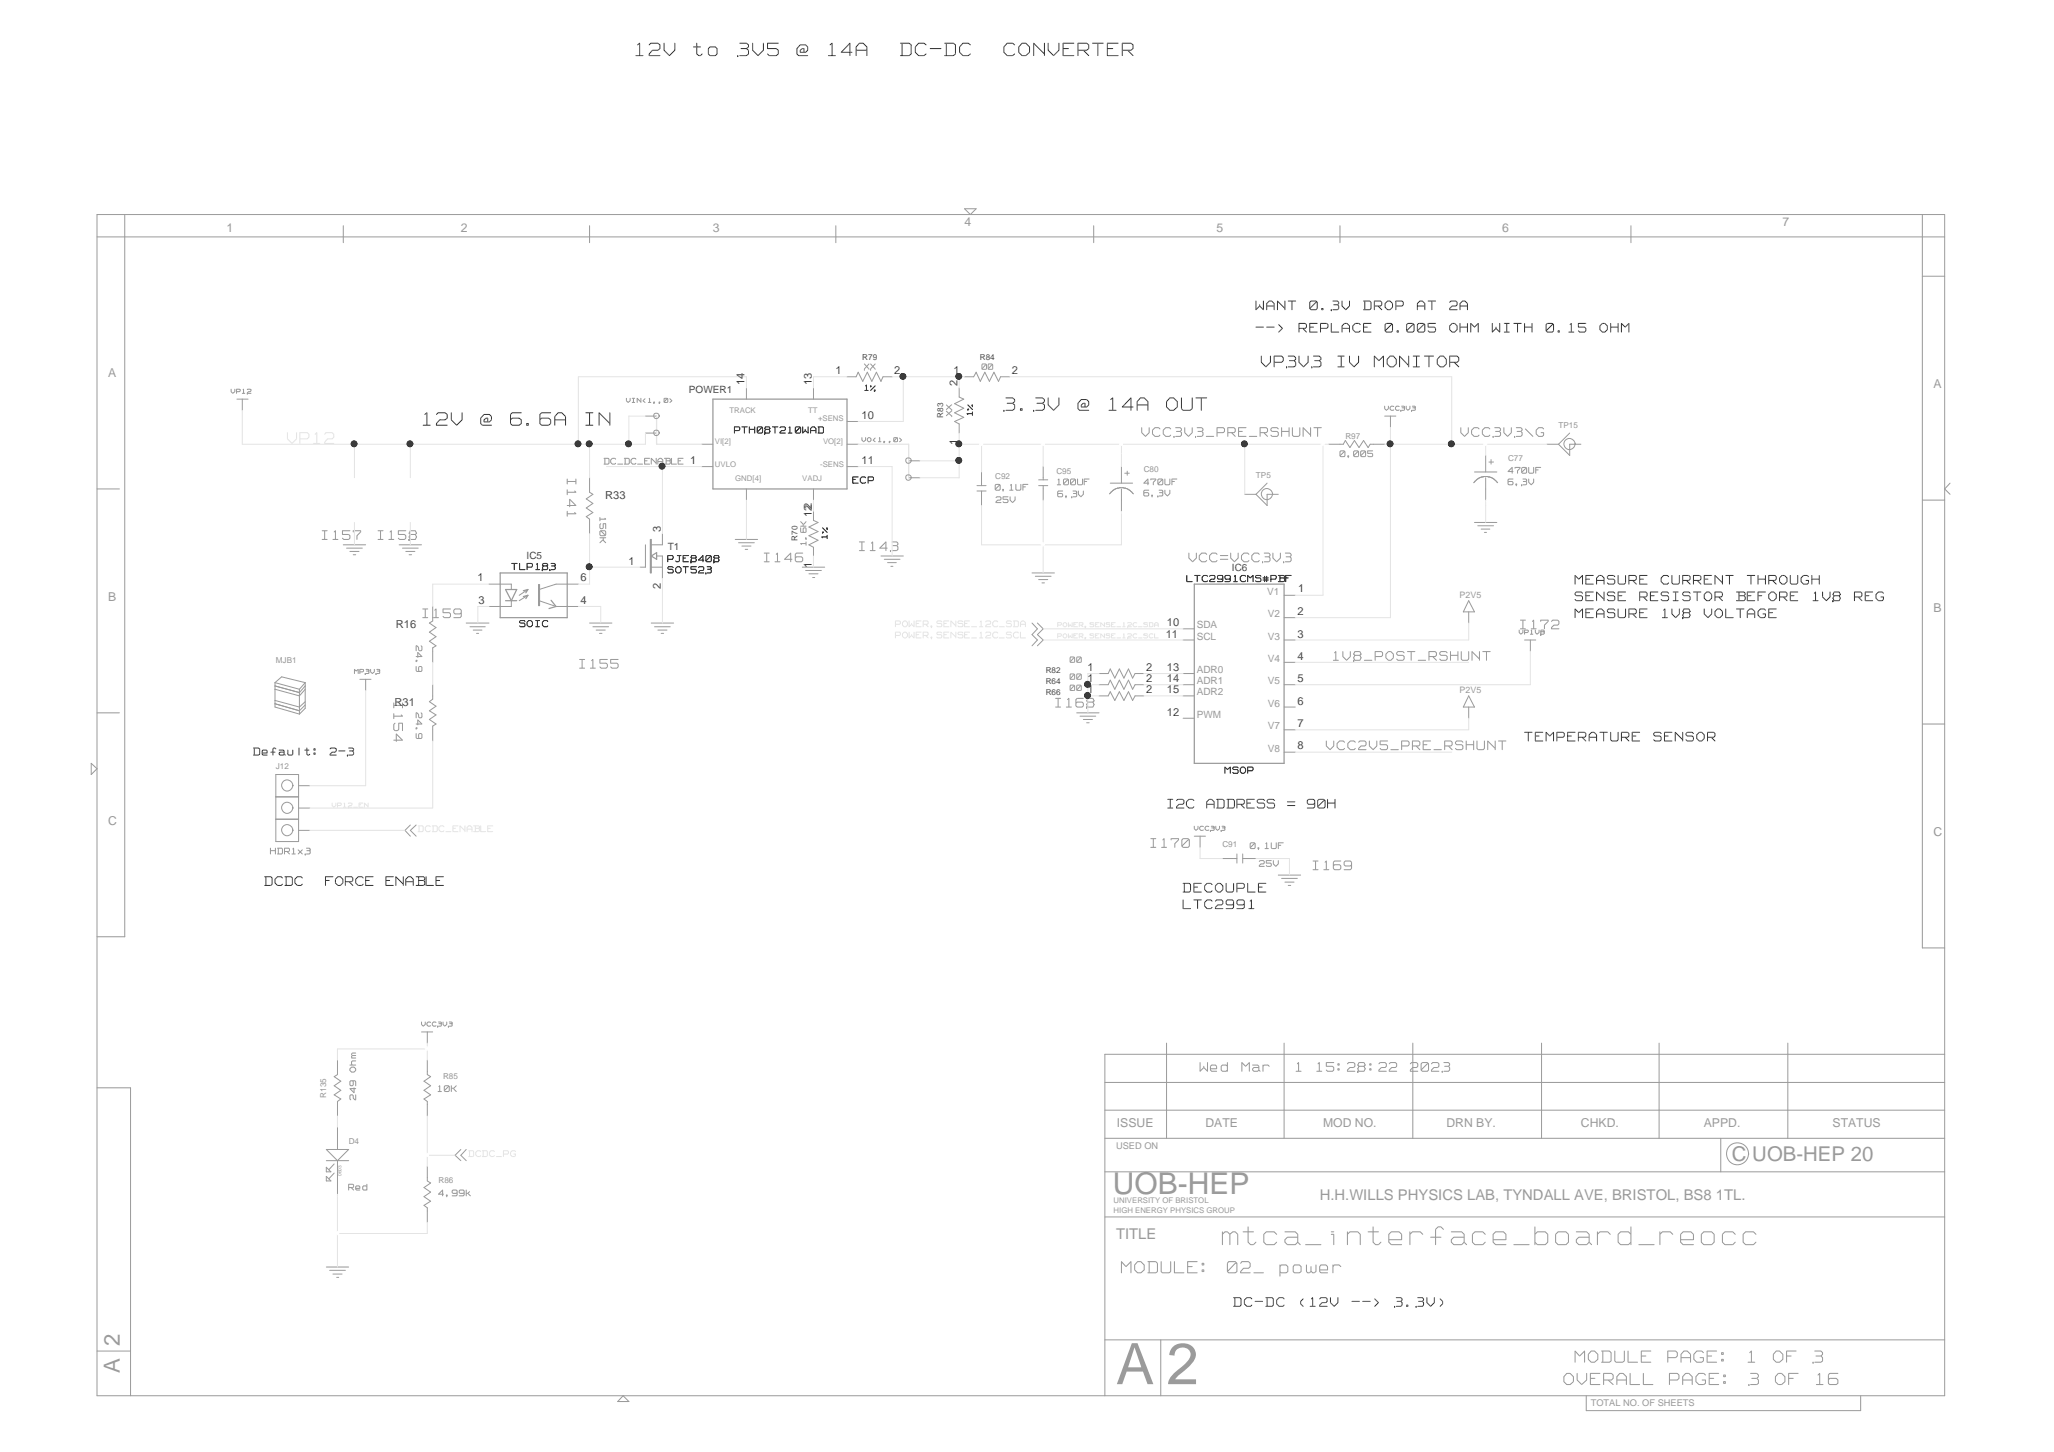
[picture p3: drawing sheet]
<svg xmlns="http://www.w3.org/2000/svg" width="420mm" height="297mm" viewBox="0 0 420 297" stroke-linecap="round" stroke-linejoin="round" font-family="sans-serif">
<defs><g id="words">
<text font-size="11.9" fill="#9a9a9a" x="238.6" y="283.2">2</text>
<text font-size="11.7" fill="#9a9a9a" x="228.3" y="283.2">A</text>
<text font-size="7.3" fill="#fff" x="250.1" y="255.3">mtca_interface_board_reocc</text>
<text font-size="6.1" fill="#9a9a9a" x="227.6" y="244.2">UOB-HEP</text>
<g font-size="5.1" fill="#fff">
<text x="130.1" y="11.9">12V to 3V5 @ 14A</text>
<text x="183.4" y="11.9">DC-DC</text>
<text x="204.2" y="11.9">CONVERTER</text>
<text x="86.6" y="87.5">12V @ 6.6A</text>
<text x="119.2" y="87.5">IN</text>
<text x="205.4" y="84.4">3.3V</text>
<text x="220.2" y="84.4">@ 14A OUT</text>
</g>
<g font-size="4.5" fill="#9a9a9a">
<text x="24.5" y="275.3" transform="rotate(-90 24.5 275.3)">2</text>
<text x="24.5" y="281" transform="rotate(-90 24.5 281)">A</text>
</g>
<g font-size="4.4" fill="#fff">
<text x="258" y="75.4">VP3V3 IV MONITOR</text>
<text x="229.4" y="260.7">MODULE:</text>
<text x="250.4" y="260.7">02_ power</text>
<text x="322.2" y="279">MODULE</text>
<text x="340.6" y="279">PAGE: 1 OF 3</text>
<text x="319.9" y="283.6">OVERALL</text>
<text x="340.9" y="283.6">PAGE: 3 OF 16</text>
</g>
<text font-size="4.2" fill="#9a9a9a" x="354.3" y="237.4">C UOB-HEP 20</text>
<g font-size="3.6" fill="#fff">
<text x="256.9" y="63.7">WANT 0.3V DROP AT 2A</text>
<text x="256.9" y="68.3">--&gt; REPLACE</text>
<text x="282.3" y="68.3">0.005</text>
<text x="295" y="68.3">OHM WITH 0.15 OHM</text>
<text x="233.5" y="89.6">VCC3V3_PRE_RSHUNT</text>
<text x="298.8" y="89.6">VCC3V3\G</text>
<text x="65.9" y="110.7">I157</text>
<text x="77.3" y="110.7">I158</text>
<text x="175.8" y="113">I143</text>
<text x="156.3" y="115.3">I146</text>
<text x="243.2" y="115.3">VCC=VCC3V3</text>
<text x="322.2" y="119.8">MEASURE</text>
<text x="339.1" y="119.8">CURRENT</text>
<text x="356.1" y="119.8">THROUGH</text>
<text x="322.2" y="123.2">SENSE</text>
<text x="334.9" y="123.2">RESISTOR</text>
<text x="353.9" y="123.2">BEFORE</text>
<text x="368.8" y="123.2">1V8 REG</text>
<text x="86.5" y="126.7">I159</text>
<text x="311" y="129">I172</text>
<text x="322.2" y="126.7">MEASURE</text>
<text x="339.1" y="126.7">1V8 VOLTAGE</text>
<text x="118.6" y="137">I155</text>
<text x="272.7" y="135.4">1V8_POST_RSHUNT</text>
<text x="215.9" y="145">I168</text>
<text x="271.3" y="153.7">VCC2V5_PRE_RSHUNT</text>
<text x="311.9" y="151.9">TEMPERATURE</text>
<text x="337.3" y="151.9">SENSOR</text>
<text x="235.4" y="173.7">I170</text>
<text x="268.6" y="178.3">I169</text>
<text x="242" y="182.8">DECOUPLE</text>
<text x="242" y="186.2">LTC2991</text>
<text x="245.5" y="219.5">Wed Mar</text>
<text x="264.5" y="219.5">1 15:28:22</text>
<text x="287.8" y="219.5">2023</text>
<text x="252.3" y="267.6">DC-DC</text>
<text x="265" y="267.6">(12V --&gt; 3.3V)</text>
</g>
<g font-size="3.4" fill="#fff">
<text x="80.7" y="143.8" transform="rotate(90 80.7 143.8)">I154</text>
<text x="238.9" y="165.5">I2C</text>
<text x="247" y="165.5">ADDRESS</text>
<text x="263.3" y="165.5">= 90H</text>
<text x="54.1" y="181.3">DCDC</text>
<text x="66.3" y="181.3">FORCE</text>
<text x="78.5" y="181.3">ENABLE</text>
</g>
<text font-size="3.1" fill="#fff" x="116.5" y="98" transform="rotate(90 116.5 98)">I141</text>
<g font-size="3" fill="#9a9a9a">
<text x="270" y="245.4">H.H.WILLS PHYSICS LAB, TYNDALL AVE, BRISTOL, BS8 1TL.</text>
<text x="228.3" y="253.4">TITLE</text>
</g>
<text font-size="2.9" fill="#fff" x="51.8" y="154.7">Default: 2-3</text>
<g font-size="2.6" fill="#fff">
<text x="150.2" y="88.8">PTH08T210WAD</text>
<text x="174.4" y="99">ECP</text>
<text x="104.7" y="116.7">TLP183</text>
<text x="136.6" y="117.4">SOT523</text>
<text x="136.6" y="115.1">PJE8408</text>
<text x="242.8" y="119.2">LTC2991CMS#PBF</text>
<text x="106.3" y="128.4">SOIC</text>
<text x="250.6" y="158.4">MSOP</text>
</g>
<g font-size="2.5" fill="#9a9a9a">
<text x="46.3" y="47.4">1</text>
<text x="94.3" y="47.4">2</text>
<text x="145.8" y="47.4">3</text>
<text x="197.3" y="46.2">4</text>
<text x="248.9" y="47.4">5</text>
<text x="307.3" y="47.4">6</text>
<text x="364.6" y="46.2">7</text>
<text x="22.1" y="77.1">A</text>
<text x="395.5" y="79.4">A</text>
<text x="22.1" y="122.9">B</text>
<text x="395.5" y="125.2">B</text>
<text x="22.1" y="168.8">C</text>
<text x="395.5" y="171.1">C</text>
<text x="228.5" y="230.6">ISSUE</text>
<text x="246.6" y="230.6">DATE</text>
<text x="270.6" y="230.6">MOD NO.</text>
<text x="295.9" y="230.6">DRN BY.</text>
<text x="323.4" y="230.6">CHKD.</text>
<text x="348.5" y="230.6">APPD.</text>
<text x="374.9" y="230.6">STATUS</text>
</g>
<g font-size="2.3" fill="#4a4a4a">
<text x="170.9" y="76.6">1</text>
<text x="182.9" y="76.6">2</text>
<text x="195" y="76.6">1</text>
<text x="207" y="76.6">2</text>
<text x="152.3" y="78.8" transform="rotate(-90 152.3 78.8)">14</text>
<text x="166.1" y="78.8" transform="rotate(-90 166.1 78.8)">13</text>
<text x="195.9" y="78.9" transform="rotate(-90 195.9 78.9)">2</text>
<text x="176.2" y="85.7">10</text>
<text x="141.2" y="94.9">1</text>
<text x="176.2" y="94.9">11</text>
<text x="195.9" y="91.1" transform="rotate(-90 195.9 91.1)">1</text>
<text x="123.8" y="102.1">R33</text>
<text x="166.1" y="105.8" transform="rotate(-90 166.1 105.8)">122</text>
<text x="135.2" y="108.7" transform="rotate(-90 135.2 108.7)">3</text>
<text x="97.7" y="118.9">1</text>
<text x="118.7" y="118.9">6</text>
<text x="128.6" y="115.5">1</text>
<text x="166.1" y="116.2" transform="rotate(-90 166.1 116.2)">1</text>
<text x="97.9" y="123.6">3</text>
<text x="118.7" y="123.6">4</text>
<text x="135.2" y="120.5" transform="rotate(-90 135.2 120.5)">2</text>
<text x="265.4" y="125.8">2</text>
<text x="265.5" y="121.2">1</text>
<text x="81" y="128.5">R16</text>
<text x="238.5" y="130.4">11</text>
<text x="238.7" y="128.1">10</text>
<text x="265.4" y="130.4">3</text>
<text x="222.5" y="137.3">1</text>
<text x="234.5" y="137.3">2</text>
<text x="238.7" y="137.3">13</text>
<text x="265.4" y="135">4</text>
<text x="222.5" y="141.9">1</text>
<text x="222.5" y="139.6">1</text>
<text x="234.5" y="141.9">2</text>
<text x="234.5" y="139.6">2</text>
<text x="238.7" y="141.9">15</text>
<text x="238.7" y="139.6">14</text>
<text x="265.4" y="139.6">5</text>
<text x="80.7" y="144.5">R31</text>
<text x="238.7" y="146.4">12</text>
<text x="265.4" y="148.7">7</text>
<text x="265.4" y="144.1">6</text>
<text x="265.4" y="153.3">8</text>
</g>
<g font-size="2.3" fill="#fff">
<text x="123.6" y="95">DC_DC_ENABLE</text>
<text x="274.1" y="93.5">0.005</text>
<text x="203.6" y="100.4">0.1UF</text>
<text x="216.3" y="99.3">100UF</text>
<text x="216.4" y="101.7">6.3V</text>
<text x="234" y="101.5">6.3V</text>
<text x="234" y="99.3">470UF</text>
<text x="308.5" y="96.9">470UF</text>
<text x="308.5" y="99.3">6.3V</text>
<text x="122.8" y="105.9" transform="rotate(90 122.8 105.9)">150K</text>
<text x="203.7" y="102.9">25V</text>
<text x="85.2" y="132.1" transform="rotate(90 85.2 132.1)">24.9</text>
<text x="85.2" y="145.8" transform="rotate(90 85.2 145.8)">24.9</text>
<text x="255.7" y="173.7">0.1UF</text>
<text x="55.3" y="174.8">HDR1x3</text>
<text x="257.6" y="177.3">25V</text>
<text x="72.7" y="225" transform="rotate(-90 72.7 225)">249 Ohm</text>
<text x="89.6" y="223.4">10K</text>
<text x="71.3" y="243.5">Red</text>
<text x="89.7" y="244.7">4.99k</text>
</g>
<g font-size="2.2" fill="#fff">
<text x="176.8" y="75.7">XX</text>
<text x="200.9" y="75.7">00</text>
<text x="176.9" y="80">1%</text>
<text x="218.9" y="135.7">00</text>
<text x="218.9" y="139.1">00</text>
<text x="218.9" y="141.4">00</text>
</g>
<g font-size="2" fill="#4a4a4a">
<text x="140.9" y="80.5">POWER1</text>
<text x="136.6" y="112.6">T1</text>
<text x="107.7" y="114.3">IC5</text>
<text x="252" y="116.9">IC6</text>
</g>
<text font-size="2" fill="#fff" x="164.7" y="111.5" transform="rotate(-90 164.7 111.5)">1.6K</text>
<g font-size="2" fill="#9a9a9a">
<text x="259.2" y="121.7">V1</text>
<text x="244.8" y="128.6">SDA</text>
<text x="244.8" y="130.8">SCL</text>
<text x="259.4" y="126.3">V2</text>
<text x="259.4" y="130.8">V3</text>
<text x="244.8" y="137.7">ADR0</text>
<text x="259.4" y="135.4">V4</text>
<text x="244.8" y="142.3">ADR2</text>
<text x="244.8" y="140">ADR1</text>
<text x="259.4" y="140">V5</text>
<text x="244.8" y="146.8">PWM</text>
<text x="259.4" y="149.2">V7</text>
<text x="259.4" y="144.6">V6</text>
<text x="259.4" y="153.8">V8</text>
</g>
<text font-size="1.9" fill="#fff" x="187.8" y="93.9">1</text>
<g font-size="1.9" fill="#9a9a9a">
<text x="228.3" y="235.2">USED ON</text>
<text x="325.4" y="287.6">TOTAL NO. OF SHEETS</text>
</g>
<g font-size="1.8" fill="#9a9a9a">
<text x="298.6" y="122.4">P2V5</text>
<text x="298.6" y="141.9">P2V5</text>
</g>
<g font-size="1.7" fill="#4a4a4a">
<text x="176.4" y="73.7">R79</text>
<text x="200.4" y="73.7">R84</text>
<text x="192.9" y="85.5" transform="rotate(-90 192.9 85.5)">R83</text>
<text x="163.1" y="110.6" transform="rotate(-90 163.1 110.6)">R70</text>
<text x="213.9" y="137.7">R82</text>
<text x="213.9" y="142.3">R66</text>
<text x="213.9" y="140">R64</text>
</g>
<g font-size="1.7" fill="#fff">
<text x="47.3" y="80.6">VP12</text>
<text x="128.1" y="82.4">VIN&lt;1..0&gt;</text>
<text x="194.3" y="85" transform="rotate(-90 194.3 85)">XX</text>
<text x="198.5" y="85" transform="rotate(-90 198.5 85)">1%</text>
<text x="283.2" y="84">VCC3V3</text>
<text x="176.3" y="90.5">VO&lt;1..0&gt;</text>
<text x="315.5" y="90.6">1</text>
<text x="230.7" y="105.3" transform="rotate(-90 230.7 105.3)">2</text>
<text x="305.2" y="103" transform="rotate(-90 305.2 103)">2</text>
<text x="168.8" y="110.2" transform="rotate(-90 168.8 110.2)">1%</text>
<text x="310.8" y="129.8">VP1V8</text>
<text x="72.5" y="137.9">MP3V3</text>
<text x="62.9" y="160.5">1</text>
<text x="62.9" y="165">2</text>
<text x="62.9" y="169.6">3</text>
<text x="244.3" y="170">VCC3V3</text>
<text x="86.2" y="210">VCC3V3</text>
</g>
<g font-size="1.7" fill="#969696">
<text x="275.2" y="89.8">R97</text>
<text x="318.8" y="87.5">TP15</text>
<text x="308.5" y="94.4">C77</text>
<text x="203.6" y="98">C92</text>
<text x="216.1" y="96.9">C95</text>
<text x="234" y="96.6">C80</text>
<text x="256.9" y="97.7">TP5</text>
<text x="56.4" y="135.6">MJB1</text>
<text x="56.4" y="157.3">J12</text>
<text x="250.1" y="173.3">C91</text>
<text x="90.6" y="220.8">R85</text>
<text x="66.8" y="224.6" transform="rotate(-90 66.8 224.6)">R135</text>
<text x="71.3" y="234.1">D4</text>
<text x="89.7" y="242.1">R86</text>
</g>
<g font-size="1.6" fill="#9a9a9a">
<text x="149.2" y="84.4">TRACK</text>
<text x="165.3" y="84.4">TT</text>
<text x="167.3" y="86.2">+SENS</text>
<text x="146.3" y="90.9">VI[2]</text>
<text x="146.3" y="95.5">UVLO</text>
<text x="167.8" y="95.5">-SENS</text>
<text x="168.4" y="90.9">VO[2]</text>
<text x="150.4" y="98.4">GND[4]</text>
<text x="164.1" y="98.4">VADJ</text>
<text x="227.8" y="246.2">UNIVERSITY OF BRISTOL</text>
<text x="227.8" y="248.2">HIGH ENERGY PHYSICS GROUP</text>
</g>
<text font-size="1" fill="#9a9a9a" x="69.9" y="240.6" transform="rotate(-90 69.9 240.6)">0603</text>
</g></defs>
<g fill="none" stroke="#9a9a9a" stroke-width=".25">
<path d="M145.8 81.7h27.5v18.3h-27.5zM102.3 117.2h13.7v9.2h-13.7zM110.2 119.6v4.3M110.4 119.6v4.3M133 110.4v6.8M133.2 110.4v6.8M133.2 113.7l1.1-.6v1.3zM244.3 119.5h18.4v36.7h-18.4zM103.4 120.6h2.3l-1.1 2.3zM103.4 122.9h2.3M107.1 120.9l.9-.3-.4 .7M107.1 122l.9-.2-.4 .7"/>
<path d="M112.7 122.8l1 1.3-1.4 .4"/>
</g>
<g fill="none" stroke="#9a9a9a" stroke-width=".2">
<path d="M19.8 43.9h378v241.6h-378zM19.8 48.5h378M25.5 43.9v147.7h-5.7M70.2 46.2v3.4M120.6 46.2v3.4M171 46.2v3.4M197.3 42.7h2.4l-1.2 1.2zM223.7 46.2v3.4M274.1 46.2v3.4M333.6 46.2v3.4M393.2 43.9v150h4.6M393.2 56.5h4.6"/>
<path d="M152.7 79.4v2.3M166.4 79.4v2.3M173.3 77.1h1.8l.4-1 1 1.9 .9-1.9 .9 1.9 1-1.9 .9 1.9 .4-.9h1.9M176.8 75.6h.1M176.8 74.5l.9 .9M177.7 75.5v.1M177.7 74.5l-.9 1M178.1 75.6h.1M178.1 74.5l.8 .9M179 75.5v.1M179 74.5l-.9 1M196.2 79.4v1.8l.9 .5-1.8 .9 1.8 .9-1.8 .9 1.8 1-1.8 .8 .9 .5v1.9"/>
<path d="M197.3 77.1h1.9l.5-1 .8 1.9 1-1.9 .9 1.9 .9-1.9 .9 1.9 .5-.9h1.8M200.9 75.5v.1M200.9 74.7v.7M200.9 74.5v.1M201 75.6h.5M201 74.5h.5M201.5 74.7l-.6 .7M201.6 74.6h.1M201.6 74.5l.2 .1M201.8 75.5l-.2 .1M201.8 74.7v.7M202.1 75.5l.1 .1"/>
<path d="M202.1 74.7v.7M202.2 74.5l-.1 .1M202.3 75.6h.5M202.3 74.5h.5M202.8 74.7l-.6 .7M202.9 74.6h.1M202.9 74.5l.2 .1M203.1 75.5l-.2 .1M203.1 74.7v.7M48.5 81.7h2.2M49.6 81.7v2.2M120.6 97.7v3l.7 .4-1.4 1 1.4 .9-1.4 .9 1.4 1-1.4 .8 .7 .5v3"/>
<path d="M132 85.1h2.3M132 88.6h2.3M143.5 90.9h2.3M143.5 95.5h2.3M173.3 90.9h2.2M173.3 86.2h2.2M173.3 95.5h2.2M185.9 97.7h2.3M185.9 94.3h2.3M193.6 82.8l1 1M193.6 84.1l1 .9M194.5 82.9l-.9 .9"/>
<path d="M194.5 84.2l-.9 .8M194.6 82.8h.1M194.6 84.1h.1M194.7 83.8h.1M194.7 85h.1M199.8 99.3h1.9M200.8 96.6v2.7M212.5 99.3h1.8M212.5 98.2h1.8M213.4 95.5v2.7M213.4 99.3v3M227.1 98.8h4.6"/>
<path d="M229.4 99.8l-1.1 .1-.9 .7M229.4 95.5v3.3M229.5 99.8l1 .1 1 .7M230.1 96.8h.9M230.6 96.4v.8M259.2 98.8l-2.3 2.3M271.8 90.9h3l.4-.8 .9 1.5 1-1.5 .9 1.5 .9-1.5 1 1.5 .4-.7h2.9M283.2 85.1h2.3M284.4 85.1v2.3M301.6 96.6h4.6M301.8 98.3l-.4 .5M303.9 97.5l-1.1 .2-.9 .6"/>
<path d="M303.9 93.2v3.4M303.9 97.7v4.6M304 97.5l1 .2 1 .6M304.6 94.5h.9M305 94v.9M306 98.4l.4 .4M316.4 90.9h2.4M318.8 90.9l2.3 2.3v-2.3h2.3M321.1 88.6l-2.3 2.3M398.9 98.8l-1.1 1.2 1.1 1.1M19.8 100h4.6M70.2 111.5h4.6"/>
<path d="M70.9 112.1h3.2M71.6 112.8h1.8M72.3 113.5h.5M81.7 111.5h4.5M82.3 112.1h3.2M83 112.8h1.9M83.7 113.5h.5M100 119.5h4.6v1.1M118.3 119.5h-4.6l-3.4 1.1M132 111.5v4.5h-1.1M133.2 116h2.3M134.3 113.7h1.2v4.6"/>
<path d="M135.5 109.2v2.3h-2.3M150.4 110.4h4.6M151.1 111h3.2M151.8 111.7h1.8M152.4 112.4h.5M152.7 100v2.3M163.8 108.8l.1 .1M163.8 111.2l.1 .2M163.8 107.6h1.1M163.8 106.7l.5 .5M163.8 108v.7M163.9 111.2h.9"/>
<path d="M164 108.9h.7M164.1 116h4.6M164.3 107.3v.3M164.3 108.2v.5M164.3 108.8h.1M164.4 107.2h.1M164.5 108l-.2 .2M164.5 108h.2M164.8 108l.1 .2M164.8 110h.1M164.8 110.1v.1M164.8 116.7h3.2"/>
<path d="M164.9 110.2h.1M164.9 110.1h.1M164.9 106.7l-.4 .4M164.9 108.2v.5M164.9 110.9v.6M164.9 108.8l-.1 .1M165.5 117.4h1.8M166.2 118.1h.5M166.4 100v2.3M166.4 104.6v1.9l.9 .4-1.8 .9 1.8 .9-1.8 .9 1.8 .9-1.8 1 .9 .5v1.7M180.2 113.7h4.6M180.9 114.4h3.2"/>
<path d="M181.6 115.1h1.7M182.2 115.9h.5M199.8 100.4h1.9M200.8 100.4v3M211.1 117.2h4.6M211.8 117.9h3.2M212.5 118.6h1.8M213.1 119.2h.5M227.3 100.6l-.4 .4M229.4 100v4.6M231.5 100.7l.4 .3M254.6 101.1h2.3"/>
<path d="M256.9 101.1l2.3 2.3v-2.3h2.3M301.6 106.9h4.6M302.3 107.6h3.2M303 108.2h1.7M303.6 108.9h.5M393.2 102.3h4.6M56.3 139.6v5l4.9 1.5M56.3 139.6l4.9 1.4M56.3 139.6l1.3-1.1 4.8 1.1M62.4 139.6v5.3l-1.2 1.2M62.4 139.6l-1.2 1.4M73.6 139h2.3"/>
<path d="M74.8 139v2.3M88.5 124.1v2.9l-.7 .5 1.4 .9-1.4 .9 1.4 1-1.4 .9 1.4 .9-.7 .4v3M95.4 127.5h4.6M96.1 128.2h3.2M96.8 128.9h1.8M97.5 129.6h.4M104.6 122.9v1.2h-4.6M108 120.6l-1.8 1.2M108 121.8l-1.8 1.1M110.3 122.9l3.4 1.2h4.6M120.6 127.5h4.6M121.3 128.2h3.2"/>
<path d="M122 128.9h1.8M122.6 129.6h.5M133.2 127.5h4.6M133.9 128.2h3.2M134.6 128.9h1.8M135.2 129.6h.6M211.1 127.5l1.1 1.1-1.1 1.2 1.1 1.1-1.1 1.2M212.2 127.5l1.2 1.1-1.2 1.2 1.2 1.1-1.2 1.2M218.9 134.7v.6M218.9 138.1v.7M218.9 138.9l.1 .1M218.9 135.4l.1 .1"/>
<path d="M219 137.9l-.1 .1M219 134.4l-.1 .2M219.1 139h.5M219.1 137.9h.5M219.1 135.5h.5M219.1 134.4h.5M219.6 138.1l-.6 .7M219.6 134.7l-.6 .6M219.7 138h.1M219.7 137.9l.1 .1M219.7 134.6h.1M219.7 134.4l.1 .2"/>
<path d="M219.8 134.7v.6M219.8 138.1v.7M219.8 138.9l-.1 .1M219.8 135.4l-.1 .1M220.3 134.7v.6M220.3 138.1v.7M220.3 138.9v.1M220.3 135.4v.1M220.3 137.9v.1M220.3 134.4v.2M220.4 139h.5M220.4 137.9h.5"/>
<path d="M220.4 135.5h.5M220.4 134.4h.5M220.9 138.1l-.6 .7M220.9 134.7l-.6 .6M221 138h.1M221 137.9l.2 .1M221 134.6h.1M221 134.4l.2 .2M221.2 134.7v.6M221.2 138.1v.7M221.2 138.9l-.2 .1M221.2 135.4l-.2 .1"/>
<path d="M224.8 137.8h1.9l.4-.9 .9 1.8 1-1.8 .9 1.8 .9-1.8 .9 1.8 .5-.9h1.8M242 130.9h2.3M242 137.8h2.3M242 128.6h2.3M262.7 135.5h2.3M262.7 121.8h2.3M262.7 126.4h2.3M262.7 130.9h2.3M300.4 122.9l1.2 2.3h-2.3zM300.4 125.2v2.3M311.9 130.9h2.2M313 130.9v2.3"/>
<path d="M18.7 156.2l1.1 1.1-1.1 1.1zM19.8 145.8h4.6M56.3 143.3l4.9 1.3 1.2-1.1M56.3 144l4.9 1.4 1.2-1.2M56.3 141l4.9 1.4 1.2-1.4M56.3 140.3l4.9 1.4 1.2-1.4M56.4 158.4h4.7v13.8h-4.7zM61.2 141v5.1M88.5 140.1v2.9l-.7 .5 1.4 1-1.4 .9 1.4 .9-1.4 .9 1.4 .9-.7 .4v3.1M218.9 141.2l.1 .1M218.9 140.4v.7M219 140.2l-.1 .1"/>
<path d="M219.1 141.3h.5M219.1 140.2h.5M219.6 140.4l-.6 .7M219.7 140.3h.1M219.7 140.2l.1 .1M219.8 141.2l-.1 .1M219.8 140.4v.7M220.3 141.2v.1M220.3 140.4v.7M220.3 145.8h4.5M220.3 140.2v.1M220.4 141.3h.5"/>
<path d="M220.4 140.2h.5M220.9 146.5h3.2M220.9 140.4l-.6 .7M221 140.3h.1M221 140.2l.2 .1M221.2 141.2l-.2 .1M221.2 140.4v.7M221.6 147.2h1.9M222.3 147.9h.5M224.8 140.1h1.9l.4-1 .9 1.9 1-1.9 .9 1.9 .9-1.9 .9 1.9 .5-.9h1.8M224.8 142.4h1.9l.4-.9 .9 1.8 1-1.8 .9 1.8 .9-1.8 .9 1.8 .5-.9h1.8M242 140.1h2.3"/>
<path d="M242 142.4h2.3M242 146.9h2.3M262.7 153.9h2.3M262.7 149.3h2.3M262.7 144.6h2.3M262.7 140.1h2.3M300.4 142.4l1.2 2.2h-2.3zM300.4 144.6v2.3M393.2 148.1h4.6M56.4 163h4.7M56.4 167.6h4.7M61.1 169.9h2.3"/>
<path d="M61.1 165.3h2.3M61.1 160.7h2.3M83.9 168.8l-1.1 1.1 1.1 1.2M85.1 168.8l-1.2 1.1 1.2 1.2M244.3 171.1h2.3M245.5 171.1v2.2M250.1 175.6h2.9M253 174.7v1.9M254.2 175.6h2.7M254.2 174.7v1.9M261.5 179h4.6M262.2 179.7h3.2"/>
<path d="M262.8 180.5h1.9M263.5 181.1h.5M69 216.9v2.9l-.6 .5 1.3 .9-1.3 .9 1.3 .9-1.3 1 1.3 .8-.7 .5v3M86.2 211.1h2.3M87.4 211.1v2.3M87.4 216.9v2.9l.7 .5-1.4 .9 1.4 .9-1.4 .9 1.4 1-1.4 .8 .7 .5v3M238.6 213.4v19.5M262.7 213.4v19.5M289 213.4v19.5M315.3 213.4v19.5M339.4 213.4v19.5M365.7 213.4v19.5"/>
<path d="M397.8 215.7h-171.8v69.8M19.8 222.5h6.9v63M66.8 237.4h4.5M66.8 238.8l.9 .9h-.9zM66.8 235.2h4.5l-2.3 2.2zM68.4 240l-1.1 1.2M68.4 238.1l-1.1 1.2M69 230.6v4.6M69 237.4v6.9M87.4 238.6v3l.7 .4-1.4 .9 1.4 1-1.4 .9 1.4 .9-1.4 .9 .7 .5v3M94.3 235.2l-1.2 1.1 1.2 1.1M95.4 235.2l-1.1 1.1 1.1 1.1"/>
<path d="M226 239.7h171.8M226 227.1h171.8M226 221.4h171.8M226 232.9h171.8M352 232.9v6.8M66.8 240.7l.9 .9h-.9zM66.8 259.2h4.5M67.4 259.9h3.2M226 249h171.8M19.8 276.4h6.9M68.1 260.6h1.9M68.9 261.3h.4"/>
<path d="M226 274.1h171.8M237.4 274.1v11.4M127.5 285.5l1.1 1.2h-2.2zM324.5 285.5v3.1h56.1v-3.1"/>
</g>
<g fill="none" stroke="#000" stroke-width=".2">
<path d="M176.9 79.9h.7M177.2 78.8l-.1 .1M177.2 78.9v.9M178.1 78.9h.1M178.1 79v.1M178.2 78.9v.2M178.8 79.9h.1M178.8 79.8h.1M178.9 79.9h.1M179 79.8v.1M179 78.9l-.9 1M150.2 87.3h.9"/>
<path d="M150.2 87.4v1.2M150.3 88.1h.8M151.2 87.3l.1 .2M151.3 87.8l-.1 .3M151.3 87.6v.1M151.8 87.3h1.1M152.3 87.4v1.2M153.3 87.3v1.3M153.4 87.8h.9M154.4 87.3v1.3M154.9 88.4l.2 .2M154.9 87.6v.7"/>
<path d="M155.1 87.3l-.2 .2M155.1 87.3h.6M155.1 88.6h.6M155.7 87.6l-.7 .7M155.8 87.5h.1M155.8 87.3l.2 .2M156 88.4l-.2 .2M156 87.6v.7M156.4 88.6h.1M156.6 87.3l-.2 .4 .2 .1-.2 .5 .2 .3M156.7 87.3h.6M156.7 88.6h.6"/>
<path d="M156.7 87.8h.6M157.3 87.3l.2 .4-.2 .1 .2 .5-.2 .3M158 87.3h1.1M158.5 87.4v1.2M159.5 88.5v.1M159.6 88.6h1M159.7 87.3l-.2 .2M159.8 87.3h.6M159.9 88.1l-.4 .3M160 88.1h.4M160.5 87.3l.1 .2M160.6 87.6v.1"/>
<path d="M160.6 87.8l-.1 .3M161.2 88.6h.8M161.6 87.3l-.2 .2M161.6 87.4v1.1M162.7 88.4l.1 .2M162.7 87.6v.7M162.8 87.3l-.1 .2M162.9 87.3h.6M162.9 88.6h.6M163.5 87.6l-.7 .7M163.6 87.5h.1M163.6 87.3l.2 .2"/>
<path d="M163.8 88.4l-.2 .2M163.8 87.6v.7M164.2 87.3v1.2M164.6 88.2l-.4 .4M164.7 87.8v.2M164.7 88.1l.6 .5M165.3 87.3v1.2M165.8 87.7v.9M165.9 88.1h.9M166.1 87.3l-.3 .4M166.2 87.3h.3M166.6 87.3l.3 .4"/>
<path d="M166.9 87.7v.9M167.3 87.3h.9M167.3 88.6h.9M167.5 87.4v1.1M168.3 87.3l.1 .2M168.4 88.4l-.1 .2M168.4 87.6v.7M174.4 97.6h1.1M174.4 97.7v1.1M174.5 98.8h1M174.5 98.1h.5M176 98v.4"/>
<path d="M176 98.5l.3 .3M176.3 97.6l-.3 .3M176.4 97.6h.4M176.4 98.8h.4M176.9 97.6l.2 .1M177.1 98.7l-.2 .1M177.6 97.6h.8M177.6 97.7v1.1M177.7 98.3h.7M178.5 97.6l.2 .1M178.7 98.1l-.2 .2M178.7 97.8v.2"/>
<path d="M197.8 84.6l.2 .2M197.9 84.6h.9M198 83.8h.1M198 83.7h.2M198 82.8l.9 1M198.1 83.8h.1M198.8 82.8h.1M198.8 82.9v.1M198.9 83h.1M198.9 82.9h.1M198.9 84.3v.7M104.7 115.3h1.1"/>
<path d="M105.2 115.3v1.2M106.3 115.3v1.2M106.4 116.5h1M107.8 115.3h.9M107.8 115.3v1.2M107.9 116h.8M108.7 115.3l.2 .1M108.9 115.8l-.2 .2M108.9 115.5v.2M109.6 116.5h.8M109.9 115.3l-.1 .1M109.9 115.3v1.2"/>
<path d="M110.9 116.5h.1M111.1 115.3l-.2 .3 .2 .2-.2 .4 .2 .3M111.2 116.5h.6M111.2 115.8h.6M111.2 115.3h.6M111.9 115.3l.1 .3-.1 .2 .1 .4-.1 .3M112.5 116.5h.1M112.7 116.5h.6M112.7 115.3h.6M112.8 115.8h.5M113.4 115.3l.2 .1M113.5 115.9l.1 .1"/>
<path d="M113.6 115.5h.1M113.6 116.1v.2M113.6 116.4l-.2 .1M113.6 115.6l-.2 .2M136.6 113.7h.8M136.6 113.7v1.2M136.6 116.1v.1M136.6 116.3l.2 .2M136.6 117l.2 .2M136.7 114.4h.7M136.8 115.9l-.1 .1M136.9 117.2h.5"/>
<path d="M136.9 116.5h.5M136.9 115.9h.5M137.5 113.7l.2 .1M137.5 115.9l.2 .2M137.5 116.5l.2 .2M137.7 114.2l-.2 .2M137.7 113.9v.2M137.7 116.8v.2M137.7 117l-.2 .2M138.2 114.8l.2 .1M138.2 116.9l.3 .3M138.2 116.4v.4"/>
<path d="M138.5 114.9h.1M138.5 113.7h.8M138.5 115.9l-.3 .4M138.6 117.2h.3M138.6 115.9h.3M139 114.8l-.3 .1M139 115.9l.3 .4M139 113.7v1M139.3 116.4v.4M139.3 116.9l-.3 .3M139.7 113.7h1.1M139.7 115.9h1.1"/>
<path d="M139.7 113.7v1.2M139.8 114.2h.4M139.8 114.9h1M140.2 116v1.2M141.3 114.9h.1M141.3 117l.2 .2M141.3 115.9v.6M141.4 116.5h.8M141.4 115.9h1M141.5 113.7l-.2 .3 .2 .2-.2 .4 .2 .3M141.6 113.7h.6M141.6 114.2h.6"/>
<path d="M141.6 114.9h.6M141.6 117.2h.6M142.3 113.7l.1 .3-.1 .2 .1 .4-.1 .3M142.3 116.5l.1 .2M142.4 117l-.1 .2M142.4 116.8v.2M142.9 117.1v.1M143 117.2h1M143 114.6h1M143 115.9l-.1 .2M143.1 115.9h.6M143.2 116.7l-.3 .3"/>
<path d="M143.3 116.7h.4M143.8 115.9l.2 .2M143.8 113.7v1.2M143.8 113.7l-.9 .9M144 116.2v.2M144 116.5l-.2 .2M144.4 117.2h.1M144.4 114.8l.2 .1M144.4 113.9v.8M144.6 113.7l-.2 .1M144.6 113.7h.6M144.6 114.9h.6"/>
<path d="M144.6 117.2h.6M144.6 115.9h.6M144.7 116.5h.5M145.2 113.9l-.7 .8M145.3 113.8h.1M145.3 113.7l.2 .1M145.3 115.9l.2 .2M145.4 116.5l.1 .2M145.5 116.2h.1M145.5 114.8l-.2 .1M145.5 113.9v.8M145.5 116.8v.2"/>
<path d="M145.5 117l-.2 .2M145.5 116.3l-.2 .2M146 114.9h.1M146.2 113.7l-.2 .3 .2 .2-.2 .4 .2 .3M146.3 113.7h.5M146.3 114.2h.5M146.3 114.9h.5M146.9 113.7l.2 .3-.2 .2 .2 .4-.2 .3M168.1 109.8l.2 .2M168.2 109.8h.9M168.3 108.9h.1M168.3 108.8h.1"/>
<path d="M168.3 108l.9 .9M168.4 108.9h.1M169.1 108h.1M169.1 108.1v.1M169.2 108.2h.1M169.2 108.1h.1M169.2 109.5v.7M242.8 117.7v1.3M242.9 119h1M244.4 117.7h1.1M244.9 117.8v1.2M245.9 118.1v.5"/>
<path d="M245.9 118.7l.3 .3M246.2 117.7l-.3 .4M246.3 117.7h.5M246.3 119h.5M246.8 117.7l.2 .2M247 118.8l-.2 .2M247.4 118.9v.1M247.5 119h1M247.6 117.7l-.2 .2M247.7 117.7h.6M247.8 118.5l-.4 .3M247.9 118.5h.4"/>
<path d="M248.4 117.7l.1 .2M248.5 118v.1M248.5 118.2l-.1 .3M249 119h.9M249 118.2l.2 .3M249 118v.1M249.2 117.7l-.2 .2M249.3 117.7h.6M249.3 118.5h.6M250 117.7l.1 .2M250.1 118.3l-.1 .2M250.1 118.8l-.1 .2"/>
<path d="M250.1 118v.7M250.6 119h.8M250.6 118.2l.1 .3M250.6 118v.1M250.7 117.7l-.1 .2M250.8 117.7h.6M250.8 118.5h.6M251.5 117.7l.2 .2M251.6 118.3l-.1 .2M251.7 118.8l-.2 .2M251.7 118v.7M252.3 119h.8"/>
<path d="M252.7 117.7l-.2 .2M252.7 117.8v1.1M253.7 118.1v.5M253.7 118.7l.3 .3M254 117.7l-.3 .4M254.1 117.7h.4M254.1 119h.4M254.6 117.7l.2 .2M254.8 118.8l-.2 .2M255.2 117.7l.4 .4M255.2 117.8v1.2M256.3 117.8v1.2"/>
<path d="M256.3 117.7l-.6 .5M256.8 117.9v.1M256.8 118.1l.2 .1M256.8 118.8l.2 .2M257 117.7l-.1 .1M257.1 118.2h.6M257.1 117.7h.6M257.1 119h.6M257.8 117.7l.1 .2M257.8 118.2l.1 .3M257.9 118.6v.1M257.9 118.8l-.1 .2"/>
<path d="M258.4 118.2h1.1M258.4 118.7h1.1M258.7 117.9v1.1M259.1 117.9v1.1M260 117.7h.8M260 117.8v1.2M260 118.5h.8M260.9 117.7l.2 .2M261.1 118.2l-.2 .3M261.1 118v.1M261.5 117.7h1M261.5 119h1"/>
<path d="M261.8 117.8v1.1M261.9 118.2h.6M262.6 117.7l.2 .2M262.6 118.2l.2 .3M262.8 118h.1M262.8 118.1h-.1M262.8 118.6v.1M262.8 118.8l-.2 .2M263 117.7h1.1M263 117.8v1.2M263.1 118.2h.4M106.3 127.1v.1"/>
<path d="M106.3 127.3l.2 .2M106.3 128l.2 .2M106.5 126.9l-.1 .1M106.5 126.9h.6M106.5 128.2h.6M106.5 127.5h.6M107.2 126.9l.2 .2M107.2 127.5l.2 .2M107.4 127.8v.2M107.4 128l-.2 .2M107.8 127.9l.4 .3M107.8 127.4v.4"/>
<path d="M108.2 126.9l-.4 .4M108.2 126.9h.3M108.2 128.2h.3M108.6 126.9l.3 .4M108.9 127.4v.4M108.9 127.9l-.3 .3M109.6 126.9h.8M109.6 128.2h.8M109.9 127v1.1M110.9 127.4v.4M110.9 127.9l.4 .3M111.3 126.9l-.4 .4"/>
<path d="M111.4 126.9h.4M111.4 128.2h.4M111.9 126.9l.1 .2M112 128l-.1 .2M250.6 156.9l.4 .4M250.6 157v1.2M251.7 157v1.2M251.7 156.9l-.6 .5M252.2 157.1v.1M252.2 157.3l.1 .1M252.2 158l.1 .2M252.3 156.9v.1"/>
<path d="M252.4 156.9h.6M252.4 158.2h.6M252.4 157.4h.6M253.1 156.9l.2 .2M253.1 157.4l.2 .3M253.3 157.8v.1M253.3 158l-.2 .2M253.7 157.9l.3 .3M253.7 157.3v.5M254 156.9l-.3 .4M254.1 156.9h.3M254.1 158.2h.3"/>
<path d="M254.5 156.9l.3 .4M254.8 157.3v.5M254.8 157.9l-.3 .3M255.2 156.9h.9M255.2 157v1.2M255.3 157.7h.8M256.2 156.9l.1 .2M256.3 157.4l-.1 .3M256.3 157.2v.1"/>
<circle cx="118.2" cy="90.8" r=".6"/>
<circle cx="120.5" cy="90.8" r=".6"/>
<circle cx="128.6" cy="90.8" r=".6"/>
<circle cx="135.4" cy="95.4" r=".6"/>
<circle cx="120.5" cy="115.9" r=".6"/>
</g>
<g fill="none" stroke="#969696" stroke-width=".2">
<path d="M47.3 79.6v.4M48 79.6v.4M48.4 79.6h.5M48.4 79.7v.8M49 79.6l.1 .1M49.1 80l-.1 .1M49.1 79.8v.1M49.8 79.7v.7M49.8 79.6l-.1 .1M50.7 79.6l-.1 .1M50.7 79.6h.4M51.2 79.6l.1 .1"/>
<path d="M51.3 79.8v.1M51.3 80l-.1 .1M47.3 80.1l.2 .3M48 80.1l-.4 .4M48.5 80.1h.4M49.6 80.5h.5M50.6 80.5h.1M50.7 80.5h.6M50.8 80.1l-.2 .3M50.9 80.1h.2M116 98v1M116.1 98.5h1.6"/>
<path d="M117.8 98v1M123.6 93.8h.7M123.6 94.9h.7M123.7 93.8v1.1M124.4 93.8l.2 .1M124.6 94v.7M124.6 94.8l-.2 .1M124.9 94.2v.3M124.9 94.6l.4 .3M125.3 93.8l-.4 .3M125.3 93.8h.4M125.3 94.9h.4"/>
<path d="M125.8 93.8l.1 .1M125.9 94.8l-.1 .1M126.4 94.9h1M127.7 93.8h.8M127.7 94.9h.8M127.9 93.8v1.1M128.1 82l.3 .2M128.1 81.5v.4M128.6 93.8l.1 .1M128.7 94v.7M128.7 94.8l-.1 .1M128.9 81.5v.4"/>
<path d="M128.9 82l-.4 .3M129.1 94.2v.3M129.1 94.6l.3 .3M129.3 82.3h.5M129.3 81.5h.5M129.4 93.8l-.3 .3M129.5 93.8h.3M129.5 94.9h.3M129.6 81.6v.6M129.9 93.8l.2 .1M130.1 94.8l-.2 .1M130.3 81.5l.7 .7"/>
<path d="M130.3 81.6v.7M130.4 94.9h1M131.1 81.5v.8M131.5 82l.4 .3M131.9 93.8h1M131.9 93.8v1.1M131.9 94.3h.5M131.9 94.9h1M131.9 81.6l-.3 .3M132.6 82.3h.5M132.9 81.6v.6M132.9 81.5l-.1 .1"/>
<path d="M133.2 93.8l.9 .9M133.2 93.8v1.1M133.7 82.3h.1M133.7 82.2h.1M133.8 82.3h.1M133.9 82.2v.1M134.2 93.8v1.1M134.6 94.2v.7M134.7 94.4h.8M134.8 82.3h.1M134.8 82.2h.1M134.9 82.3h.1"/>
<path d="M134.9 93.8l-.3 .3M135 93.8h.2M135 82.2v.1M135.2 93.8l.4 .3M135.6 94.2v.7M135.8 82.2l.1 .1M135.8 81.7v.5M135.9 93.8h1M135.9 94.9h1M135.9 81.5l-.1 .1M136 82.3h.3M136 81.5h.3"/>
<path d="M136.3 93.8v1.1M136.3 94.3h.6M136.3 81.7l-.4 .5M136.4 81.6h.1M136.4 81.5l.2 .1M136.6 82.2l-.2 .1M136.6 81.7v.5M136.9 93.8l.2 .1M136.9 94.3l.2 .1M137 81.6l.4 .4M137.1 94h.1M137.1 94.1l-.1 .1"/>
<path d="M137.1 94.5v.2M137.1 94.8l-.2 .1M137.4 82.1l-.4 .2M137.4 93.8v1.1M137.4 94.9h1M138.7 93.8h1M138.7 93.8v1.1M138.8 94.3h.4M138.8 94.9h.9M176.3 90l.3 .3M176.3 89.5v.4M177.1 89.5v.4"/>
<path d="M177.1 90l-.5 .4M177.4 90.1l.3 .3M177.4 89.9v.1M177.7 89.5l-.3 .3M177.7 90.4h.1M177.7 89.5h.1M177.9 89.5l.3 .3M178.2 89.9v.1M178.2 90.1l-.3 .3M178.6 90l.4 .4M179 89.6l-.3 .3M179.7 90.4h.5"/>
<path d="M180 89.6v.7M180 89.5l-.1 .1M180.8 90.4h.1M180.8 90.3h.1M180.9 90.4h.1M181 90.3v.1M181.9 90.4h.1M181.9 90.3h.1M182 90.4h.1M182.1 90.3v.1M182.8 90.3l.1 .1M182.8 89.7v.5"/>
<path d="M182.9 89.5l-.1 .1M183 90.4h.3M183 89.5h.3M183.3 89.7l-.4 .5M183.4 89.6h.1M183.4 89.5l.2 .1M183.6 90.3l-.2 .1M183.6 89.7v.5M184 89.6l.4 .4M184.4 90.1l-.4 .3M203.6 99.3v.7M203.7 99.1l-.1 .2"/>
<path d="M203.8 99.1h.5M204.3 99.3l-.6 .7M204.4 99.3h.1M204.4 99.1l.2 .2M204.6 99.3v.7M206.9 99.1l-.2 .2M206.9 99.2v1M207.8 99.1v.9M208.8 99.1v.9M209.2 99.1h1.1M209.2 99.2v1.1M209.3 99.6h.5"/>
<path d="M216.3 99.2h.6M216.6 98l-.2 .2M216.6 98.1v1M217.5 99l.2 .2M217.5 98.2v.7M217.7 98l-.2 .2M217.8 99.2h.5M217.8 98h.5M218.3 98.2l-.7 .7M218.4 98.2h.1M218.4 98l.2 .2M218.6 99l-.2 .2"/>
<path d="M218.6 98.2v.7M219 99l.2 .2M219 98.2v.7M219.2 98l-.2 .2M219.2 99.2h.5M219.2 98h.5M219.7 98.2l-.6 .7M219.8 98.2h.1M219.8 98l.2 .2M220 99l-.2 .2M220 98.2v.7M220.4 99l.2 .2"/>
<path d="M220.4 98v.9M220.7 99.2h.5M221.4 99l-.1 .2M221.4 98v.9M221.8 98h1M221.8 98.1v1.1M221.9 98.5h.4M233.5 88.5l.7 .7M233.5 87.5v.9M234.1 98.8h.9M234.8 98.1v1.1M234.8 98l-.8 .8"/>
<path d="M235.1 87.5v.9M235.1 88.5l-.8 .8M235.4 98v.2M235.5 98h.8M235.7 88.1v.6M235.7 88.8l.6 .5M235.9 98.8v.4M236.3 87.5l-.6 .5M236.3 87.5h.6M236.3 89.3h.6M236.3 98.2l-.4 .5M236.4 98v.2"/>
<path d="M236.8 99l.2 .2M236.8 98.2v.7M237 98l-.2 .2M237 87.5l.3 .2M237.1 99.2h.5M237.1 98h.5M237.3 89l-.3 .3M237.6 98.2l-.7 .7M237.7 98.2h.1M237.7 98l.2 .2M237.9 99l-.2 .2M237.9 98.2v.7"/>
<path d="M237.9 88.1v.6M237.9 88.8l.6 .5M238.3 99l.2 .2M238.3 98v.9M238.5 87.5l-.6 .5M238.5 87.5h.6M238.5 89.3h.6M238.5 99.2h.5M239.2 87.5l.3 .2M239.3 99l-.2 .2M239.3 98v.9M239.5 89l-.3 .3"/>
<path d="M239.7 98h1M239.7 98.1v1.1M239.8 98.5h.4M240.1 89.3h.1M240.5 87.5h.8M240.5 89.3h.8M240.7 88.3h.6M241.4 87.5l.3 .2M241.5 88.3l.2 .2M241.7 87.8v.1M241.7 88.6v.3M241.7 89l-.3 .3"/>
<path d="M241.7 88l-.3 .3M242.3 88.5l.7 .7M242.3 87.5v.9M243.9 87.5v.9M243.9 88.5l-.8 .8M244.6 89.3h.1M244.9 87.5h.8M244.9 89.3h.8M245.1 88.3h.6M245.8 87.5l.3 .2M245.9 88.3l.2 .2M246.1 87.8v.1"/>
<path d="M246.1 88.6v.3M246.1 89l-.3 .3M246.1 88l-.3 .3M246.8 89.3h1.5M249 87.5h1.1M249 87.6v1.7M249 88.5h1.1M250.2 87.5l.3 .2M250.5 88.3l-.3 .2M250.5 87.8v.4M251.2 87.5h1.1M251.2 87.6v1.7"/>
<path d="M251.2 88.5h1.1M252 88.6l.7 .7M252.4 87.5l.3 .2M252.7 88.3l-.3 .2M252.7 87.8v.4M253.4 87.5h1.5M253.4 87.6v1.7M253.4 89.3h1.5M253.4 88.3h.7M255.6 89.3h1.5M257.8 87.5h1.1M257.8 87.6v1.7"/>
<path d="M257.8 88.5h1.1M258.6 88.6l.7 .7M259 87.5l.3 .2M259.3 88.3l-.3 .2M259.3 87.8v.4M260 87.7v.2M260 88l.2 .3M260 89l.2 .3M260.2 87.5l-.2 .2M260.3 87.5h.8M260.3 89.3h.8M260.3 88.3h.8"/>
<path d="M261.2 87.5l.3 .2M261.2 88.3l.3 .2M261.5 88.6v.3M261.5 89l-.3 .3M262.2 87.5v1.8M262.2 88.3h1.4M263.7 87.5v1.8M264.4 89l.2 .3M264.4 87.5v1.4M264.7 89.3h.8M265.9 89l-.3 .3M265.9 87.5v1.4"/>
<path d="M266.6 87.5l1.4 1.4M266.6 87.6v1.7M268.1 87.5v1.8M268.8 87.5h1.5M269.5 87.6v1.7M274.1 93.3l.2 .1M274.1 92.5v.7M274.3 92.2l-.2 .2M274.4 93.4h.5M274.4 92.2h.5M274.9 92.5l-.7 .7M274.9 92.4h.1"/>
<path d="M274.9 92.2l.2 .2M275.1 93.3l-.2 .1M275.1 92.5v.7M275.7 93.3h.1M275.7 93.3v.1M275.8 93.4h.1M275.9 93.3v.1M276.9 93.3l.2 .1M276.9 92.5v.7M277.1 92.2l-.2 .2M277.1 93.4h.6M277.1 92.2h.6"/>
<path d="M277.7 92.5l-.7 .7M277.7 92.4h.1M277.7 92.2l.2 .2M277.9 93.3l-.2 .1M277.9 92.5v.7M278.3 93.3l.2 .1M278.3 92.5v.7M278.5 92.2l-.2 .2M278.6 93.4h.5M278.6 92.2h.5M279.1 92.5l-.7 .7M279.2 92.4h.1"/>
<path d="M279.2 92.2l.1 .2M279.3 93.3l-.1 .1M279.3 92.5v.7M279.8 93.3l.1 .1M279.8 92.2v.5M279.9 92.7h.6M279.9 92.2h.9M280 93.4h.5M280.6 92.7l.2 .2M280.8 93.3l-.2 .1M280.8 93v.2M283.2 83.6l.3 .3"/>
<path d="M283.2 83.1v.4M284 83.1v.4M284 83.6l-.4 .3M284.3 83.4v.2M284.3 83.7l.3 .2M284.6 83.1l-.3 .2M284.7 83.9h.2M284.7 83.1h.2M284.9 83.1l.2 .1M285.1 83.9h-.2M285.4 83.4v.2M285.4 83.7l.3 .2"/>
<path d="M285.7 83.1l-.3 .2M285.8 83.9h.2M285.8 83.1h.2M286 83.1l.2 .1M286.2 83.9h-.2M286.5 83.9h.1M286.7 83.9h.4M286.7 83.1h.4M286.8 83.4h.3M287.1 83.1l.2 .1M287.2 83.5l.1 .1M287.3 83.3h.1"/>
<path d="M287.3 83.7v.1M287.3 83.9h-.2M287.3 83.3l-.2 .1M287.6 83.6l.3 .3M287.6 83.1v.4M288.4 83.1v.4M288.4 83.6l-.4 .3M288.7 83.9h.1M288.9 83.9h.4M288.9 83.1h.4M289 83.4h.3M289.3 83.1l.2 .1"/>
<path d="M289.4 83.5l.1 .1M289.5 83.3h.1M289.5 83.7v.1M289.5 83.9h-.2M289.5 83.3l-.2 .1M298.8 88.5l.7 .7M298.8 87.5v.9M300.3 87.5v.9M300.3 88.5l-.7 .8M301 88.1v.6M301 88.8l.5 .5M301.5 87.5l-.5 .5"/>
<path d="M301.6 87.5h.6M301.6 89.3h.6M302.3 87.5l.2 .2M302.5 89l-.2 .3M303.2 88.1v.6M303.2 88.8l.5 .5M303.7 87.5l-.5 .5M303.8 87.5h.6M303.8 89.3h.6M304.5 87.5l.2 .2M304.7 89l-.2 .3M305.4 89.3h.1"/>
<path d="M305.8 87.5h.8M305.8 89.3h.8M305.9 88.3h.7M306.7 87.5l.3 .2M306.8 88.3l.2 .2M307 87.8v.1M307 88.6v.3M307 89l-.3 .3M307 88l-.3 .3M307.6 88.5l.7 .7M307.6 87.5v.9M308.5 99l.1 .2"/>
<path d="M308.5 98.2v.7M308.6 96.5h.9M308.6 98.5v.1M308.6 98l-.1 .2M308.7 99.2h.5M308.7 98.5h.5M308.7 98h.8M309.2 87.5v.9M309.2 88.5l-.8 .8M309.3 98.5l.2 .2M309.3 95.7v1.1M309.3 95.6l-.8 .9"/>
<path d="M309.5 98.8v.1M309.5 99l-.2 .2M309.8 89.3h.1M309.9 95.6v.2M310 95.6h.8M310.1 99h.1M310.1 99.1v.1M310.2 99.2h.1M310.2 87.5h.8M310.2 89.3h.8M310.3 99v.2M310.3 88.3h.7"/>
<path d="M310.4 96.4v.4M310.8 95.9l-.4 .4M310.9 95.6v.2M311.1 87.5l.3 .2M311.2 88.3l.2 .2M311.3 99.2h.1M311.3 96.6l.1 .2M311.3 95.9v.7M311.4 87.8v.1M311.4 88.6v.3M311.4 89l-.3 .3M311.4 88l-.3 .3"/>
<path d="M311.4 95.6l-.1 .2M311.5 99.2h.5M311.5 98h.5M311.5 96.8h.5M311.5 95.6h.5M311.6 98.5h.4M312 87.7l1.6 1.6M312 95.9l-.6 .7M312.1 98l.2 .2M312.1 95.8h.1M312.1 95.6l.2 .2M312.2 98.6l.1 .1"/>
<path d="M312.3 98.2h.1M312.3 95.9v.7M312.3 98.8v.1M312.3 99l-.2 .2M312.3 98.3l-.2 .2M312.3 96.6l-.2 .2M312.7 98.7l.4 .4M312.7 95.6v1M312.7 98v.6M312.7 96.6l.2 .2M313 96.8h.5M313.7 95.6v1"/>
<path d="M313.7 98v.6M313.7 96.6l-.1 .2M313.7 98.7l-.5 .5M314.1 95.6h1.1M314.1 95.7v1.1M314.2 88.1v.6M314.2 96.1h.5M314.2 88.8l.5 .5M314.7 87.5l-.5 .5M314.8 87.5h.6M314.8 89.3h.6M315.2 88.5h.5"/>
<path d="M315.5 87.5l.3 .2M315.8 89l-.3 .3M315.8 88.5v.4M65.9 108.6h1M65.9 110.4h1M66.4 108.7v1.6M68.1 110.4h1M68.6 108.6l-.2 .2M68.6 108.7v1.6M70.1 110.1l.2 .3M70.1 108.6v.7M70.1 108.6h1.5"/>
<path d="M70.1 109.3h1.1M70.4 110.4h.8M71.3 109.3l.3 .3M71.6 109.7v.3M71.6 110.1l-.3 .3M72.3 108.6v.2M72.3 108.6h1.4M73 109.7v.7M73.7 108.9l-.7 .7M73.8 108.6v.2M77.3 108.6h1.1M77.3 110.4h1.1"/>
<path d="M77.8 108.7v1.6M79.5 110.4h1.1M80 108.6l-.2 .2M80 108.7v1.6M81.5 110.1l.2 .3M81.5 108.6v.7M81.6 108.6h1.4M81.6 109.3h1.1M81.8 110.4h.9M82.8 109.3l.2 .3M83 110.1l-.2 .3M83 109.7v.3"/>
<path d="M83.7 110.4h.1M83.9 108.6l-.2 .5 .2 .2-.2 .5 .2 .6M84 108.6h.9M84 109.3h.9M84 110.4h.9M85 108.6l.2 .5-.2 .2 .2 .5-.2 .6M116 100.2v1M116 104.6v1M116 103.4h1.7M116.1 105.1h1.6M116.1 100.7h1.6M116.5 102.1l1.3 1.3"/>
<path d="M116.5 102.2v1.5M117.6 104.9l.2 .2M117.6 100.4l.2 .3M122.7 105.9v.6M122.7 107.4v.5M122.7 108.8v.5M122.7 109.4l.2 .2M122.7 108l.2 .2M122.7 110h1.2M122.8 106.2h1M122.9 108.6l-.2 .1M122.9 107.1l-.2 .2"/>
<path d="M123 109.6h.6M123 108.6h.6M123 108.2h.1M123 108.7l.6 .6M123.1 110.6l-.4 .4M123.2 110.5h.1M123.4 107.2v.7M123.4 110.1v.3M123.4 108l-.2 .2M123.4 107.1h.5M123.4 110.5l.5 .5M123.7 109.4v.1"/>
<path d="M123.7 108.6l.2 .1M123.7 106l.2 .2M123.9 109.4l-.2 .2M123.9 107.2v1M123.9 108.8v.5M156.3 113.1h1M156.3 114.9h1M156.8 113.2v1.6M158.5 114.9h1M159 113.1l-.2 .3M159 113.2v1.6M160.6 114.4h1.4"/>
<path d="M161.7 113.2v1.7M161.7 113.1l-1.2 1.3M162.7 114.7l.2 .2M162.7 113.5v1.1M162.9 113.9l-.1 .2M162.9 113.1l-.2 .3M163 113.9h.9M163 113.1h1.2M163 114.9h.9M163.9 113.9l.3 .3M164.2 114.2v.4M164.2 114.7l-.3 .2"/>
<path d="M175.8 112.6h1M175.8 110.9h1M176.3 110.9v1.7M178 112.6h1M178.5 110.9l-.2 .2M178.5 110.9v1.7M180 112.1h1.5M181.2 110.9v1.7M181.2 110.9l-1.2 1.2M182.2 112.6h.1M182.5 112.6h.8M182.5 110.9h.8"/>
<path d="M182.7 111.6h.6M183.4 110.9l.3 .2M183.5 111.7l.2 .2M183.7 111.2v.1M183.7 112v.3M183.7 112.4l-.3 .2M183.7 111.4l-.3 .2M203.6 100.1l.1 .2M203.7 102.7v.1M203.8 100.3h.5M203.8 102.8h1M203.9 101.6l-.2 .2"/>
<path d="M204 101.6h.5M204.1 102.3l-.4 .3M204.2 102.3h.3M204.6 100.1l-.2 .2M204.6 101.6l.2 .2M204.8 101.9v.2M204.8 102.1l-.2 .2M205.1 100.1h.1M205.1 100.2v.1M205.2 100.3h.1M205.2 102.6l.2 .2M205.2 101.6v.5"/>
<path d="M205.3 100.1v.2M205.3 102.1h.6M205.3 101.6h.9M205.4 102.8h.5M206 102.1l.2 .2M206.2 102.6l-.2 .2M206.2 102.4v.2M206.5 100.3h.7M206.6 102.3l.4 .4M206.6 101.6v.6M207.6 101.6v.6M207.6 102.3l-.5 .5"/>
<path d="M207.8 100.1l.2 .2M208.1 100.3h.5M208.8 100.1l-.1 .2M216.4 101.5l.1 .1M216.4 100.7v.7M216.5 101h-.1M216.5 100.4l-.1 .2M216.6 101.6h.5M216.6 101h.5M216.6 100.4h.8M217.2 101l.2 .1M217.4 101.2v.2"/>
<path d="M217.4 101.5l-.2 .1M218 101.5h.1M218 101.5v.1M218.1 101.6h.1M218.1 101.5v.1M219.2 101.6h.1M219.5 101.6h.5M219.5 100.4h.5M219.6 101h.4M220.1 100.4l.2 .2M220.2 101l.1 .1M220.3 100.7h.1"/>
<path d="M220.3 101.2v.2M220.3 101.5l-.2 .1M220.3 100.8l-.2 .2M220.6 101.1l.4 .4M220.6 100.4v.6M221.6 100.4v.6M221.6 101.1l-.5 .5M234 101.3l.1 .2M234 100.5v.7M234.1 100.8v.1M234.1 100.3l-.1 .1M234.2 100.3h.8"/>
<path d="M234.2 101.5h.5M234.2 100.8h.5M234.8 100.8l.2 .2M235 101v.2M235 101.3l-.2 .2M235.6 101.3h.1M235.6 101.4v.1M235.7 101.5h.1M235.7 101.3v.2M236.8 101.5h.1M237.1 100.3h.5M237.1 101.5h.5"/>
<path d="M237.2 100.8h.4M237.7 100.3l.2 .1M237.8 100.9l.1 .1M237.9 100.5h.1M237.9 101v.2M237.9 101.3l-.2 .2M237.9 100.6l-.2 .2M238.3 101l.4 .4M238.3 100.3v.6M239.3 100.3v.6M239.3 101l-.5 .5M243.2 114.2l.7 .6"/>
<path d="M243.2 113.1v1M244.7 113.1v1M244.7 114.2l-.7 .7M245.3 113.7v.6M245.3 114.4l.5 .5M245.8 113.1l-.5 .6M245.9 113.1h.6M245.9 114.9h.6M246.6 113.1l.2 .3M246.8 114.7l-.2 .2M247.4 113.7v.6M247.4 114.4l.5 .5"/>
<path d="M247.9 113.1l-.5 .6M248 113.1h.6M248 114.9h.6M248.7 113.1l.3 .3M249 114.7l-.3 .2M249.6 114.4h1.6M249.6 113.7h1.6M251.7 114.2l.7 .6M251.7 113.1v1M253.3 113.1v1M253.3 114.2l-.8 .7M253.9 113.7v.6"/>
<path d="M253.9 114.4l.6 .5M254.5 113.1l-.6 .6M254.5 113.1h.6M254.5 114.9h.6M255.2 113.1l.3 .3M255.5 114.7l-.3 .2M256.1 113.7v.6M256.1 114.4l.5 .5M256.6 113.1l-.5 .6M256.7 113.1h.6M256.7 114.9h.6M257.3 113.1l.3 .3"/>
<path d="M257.6 114.7l-.3 .2M258.3 114.9h.1M258.6 113.1h.9M258.6 114.9h.9M258.8 113.9h.7M259.5 113.1l.3 .3M259.6 114l.2 .2M259.8 113.5v.1M259.8 114.2v.4M259.8 114.7l-.3 .2M259.8 113.7l-.3 .2M260.4 114.2l.7 .6"/>
<path d="M260.4 113.1v1M261.9 113.1v1M261.9 114.2l-.8 .7M262.6 114.9h.1M262.9 113.1h.9M262.9 114.9h.9M263.1 113.9h.7M263.9 113.1l.2 .3M263.9 114l.2 .2M264.1 113.5v.1M264.1 114.2v.4M264.1 114.7l-.2 .2"/>
<path d="M264.1 113.7l-.2 .2M72.5 136.9l.3 .3M72.5 137v.8M73.3 136.9l-.5 .4M73.3 137v.8M73.6 136.9h.5M73.6 137v.8M73.7 137.4h.4M74.2 136.9l.2 .1M74.4 137.3l-.2 .1M74.4 137.1v.1M74.7 137.8h.1"/>
<path d="M74.9 137.8h.3M74.9 136.9h.3M75 137.3h.2M75.3 136.9l.2 .1M75.4 137.4h.1M75.5 137.1h.1M75.5 137.5v.1M75.5 137.7l-.2 .1M75.5 137.2l-.2 .1M75.8 137.4l.3 .3M75.8 136.9v.5M76.6 136.9v.5"/>
<path d="M76.6 137.4l-.5 .4M76.9 137.8h.1M77.1 137.8h.3M77.1 136.9h.3M77.2 137.3h.2M77.5 136.9l.2 .1M77.6 137.4h.1M77.7 137.1h.1M77.7 137.5v.1M77.7 137.7l-.2 .1M77.7 137.2l-.2 .1M85.1 135.2h.1"/>
<path d="M85.1 137.2l.2 .2M85.1 135.2h.2M85.1 135.1h.1M85.1 132.1h.1M85.1 132.2v.9M85.1 136.3v.8M85.1 134.3h1.1M85.3 135.1v.1M85.3 132.1l.3 .4M85.4 137.4h.7M85.5 133.5l.8 .8M85.5 133.6v.9"/>
<path d="M85.6 137.2l.1 .1M85.6 132.5v.4M85.6 136.6v.5M85.6 133l.2 .1M85.8 136.3l-.2 .2M85.9 136.3h.2M85.9 133.1h.2M86.1 136.3l.2 .2M86.1 132.1l.2 .2M86.3 137.2l-.2 .2M86.3 132.4v.5M86.3 136.6v.5"/>
<path d="M86.3 133l-.2 .1M86.5 124.6h1M86.5 126.4h1M87 124.7v1.6M88.7 126.4h1M89.2 124.6l-.3 .2M89.2 124.7v1.6M90.6 126.1l.3 .3M90.6 124.6v.7M90.7 124.6h1.5M90.7 125.3h1.1M91 126.4h.8"/>
<path d="M91.9 125.3l.3 .3M92.2 126.1l-.3 .3M92.2 125.7v.3M92.8 125.3l.3 .3M92.8 124.9v.4M92.8 126.4h1.2M93.1 124.6l-.3 .2M93.2 125.6h.8M93.2 124.6h.8M94.1 124.6l.3 .2M94.3 125.4l-.2 .2M94.4 126.1l-.3 .3"/>
<path d="M94.4 124.9v1.1M118.6 136.7h1M118.6 134.9h1M119.1 135v1.6M120.8 136.7h1M121.3 134.9l-.3 .3M121.3 135v1.6M122.7 134.9v.8M122.7 136.4l.3 .3M122.8 135.7h1.1M122.8 134.9h1.4M123.1 136.7h.8"/>
<path d="M124 135.7l.2 .2M124.2 136.4l-.2 .3M124.2 136v.3M124.9 134.9v.8M124.9 136.4l.3 .3M125 135.7h1.1M125 134.9h1.4M125.3 136.7h.8M126.2 135.7l.2 .2M126.4 136.4l-.2 .3M126.4 136v.3M272.7 135.1h1.1"/>
<path d="M273.3 133.3l-.3 .3M273.3 133.4v1.6M274.7 134.3l.7 .7M274.7 133.3v.9M276.2 133.3v.9M276.2 134.3l-.7 .8M276.9 135.1h.1M277.1 133.3l-.2 .5 .2 .3-.2 .5 .2 .5M277.2 135.1h.9M277.2 133.3h.9M277.2 134.1h.9M278.2 133.3l.2 .5-.2 .3 .2 .5-.2 .5"/>
<path d="M279.1 135.1h1.5M281.3 133.3h1.2M281.3 133.4v1.7M281.4 134.3h1.1M282.6 133.3l.2 .3M282.8 134.1l-.2 .2M282.8 133.6v.4M283.5 133.9v.6M283.5 134.6l.5 .5M284 133.3l-.5 .5M284.1 135.1h.3M284.1 133.3h.3"/>
<path d="M284.5 133.3l.5 .5M285 133.9v.6M285 134.6l-.5 .5M285.7 133.8l.3 .3M285.7 133.6v.1M285.7 134.8l.3 .3M286 133.3l-.2 .2M286 135.1h.9M286 133.3h.9M286 134.1h.9M287 133.3l.2 .3M287 134.1l.2 .2"/>
<path d="M287.2 134.4v.3M287.2 134.8l-.2 .3M287.9 133.3h1.5M288.7 133.4v1.7M290.1 135.1h1.5M292.3 133.3h1.2M292.3 133.4v1.7M292.4 134.3h1.1M293.1 134.4l.7 .7M293.6 133.3l.2 .3M293.8 134.1l-.2 .2M293.8 133.6v.4"/>
<path d="M294.5 133.6v.1M294.5 133.8l.3 .3M294.5 134.8l.3 .3M294.8 133.3l-.2 .2M294.8 135.1h.9M294.8 133.3h.9M294.8 134.1h.9M295.8 133.3l.2 .3M295.8 134.1l.2 .2M296 134.4v.3M296 134.8l-.2 .3M296.7 133.3v1.8"/>
<path d="M296.8 134.1h1.3M298.2 133.3v1.8M298.9 134.8l.3 .3M298.9 133.3v1.4M299.2 135.1h.9M300.4 134.8l-.2 .3M300.4 133.3v1.4M301.1 133.3l1.4 1.4M301.1 133.4v1.7M302.6 133.3v1.8M303.3 133.3h1.5M304.1 133.4v1.7"/>
<path d="M310.8 129.4l.2 .3M310.8 128.9v.4M311 126.9h1M311 128.6h1M311.5 126.9v1.7M311.5 128.9v.4M311.5 129.4l-.4 .3M311.9 128.9h.5M311.9 129v.7M311.9 129.4h.5M312.5 128.9l.1 .1M312.6 129.2l-.1 .2"/>
<path d="M312.6 129.1v.1M313 129.7h.6M313.2 128.6h1M313.3 129v.7M313.3 128.9l-.1 .1M313.7 126.9v1.7M313.7 126.9l-.2 .2M314.1 129.4l.2 .3M314.1 128.9v.4M314.8 128.9v.4M314.8 129.4l-.4 .3M315.2 129.7h.1"/>
<path d="M315.2 126.9v.2M315.2 128.9v.8M315.2 126.9h1.4M315.3 128.9h.4M315.3 129.2h.4M315.3 129.7h.4M315.8 128.9l.1 .3h-.1l.1 .3-.1 .2M315.9 128v.6M316.6 127.2l-.7 .7M316.7 126.9v.2M317.4 128.5v.1M317.4 128.6h1.5"/>
<path d="M317.6 126.9l-.2 .2M317.7 126.9h.8M317.9 127.9l-.5 .5M318 127.9h.5M318.6 126.9l.3 .2M318.9 127.2v.3M318.9 127.6l-.3 .3M80.6 149.2l.2 .3M80.6 151.4h1.6M80.6 143.8v1M80.6 146v1M80.6 148.3v.8"/>
<path d="M80.6 146.5h1.6M80.6 144.3h1.6M80.8 147.9l-.2 .3M80.9 149.5h.3M81.1 150.1l1.2 1.3M81.1 150.2v1.5M81.6 149.2l-.3 .3M81.6 148v1.1M81.6 147.9h.7M82.1 146.3l.2 .2M82.3 143.8v1M82.3 148v1.5"/>
<path d="M85.1 149h.1M85.1 150.9l.2 .2M85.1 149h.2M85.1 148.9h.1M85.1 145.8h.1M85.1 145.9v.9M85.1 150.1v.7M85.1 148.1h1.1M85.3 148.9v.1M85.3 145.8l.3 .4M85.4 151.1h.7M85.5 147.4v.9"/>
<path d="M85.5 147.3l.8 .8M85.6 146.3v.3M85.6 150.3v.5M85.6 150.9l.1 .1M85.6 146.7l.2 .1M85.8 150.1l-.2 .1M85.9 150.1h.2M85.9 146.8h.2M86.1 150.1l.2 .1M86.1 145.8l.2 .2M86.3 146.1v.5M86.3 150.3v.5"/>
<path d="M86.3 150.9l-.2 .2M86.3 146.7l-.2 .1M215.9 142.9h1M215.9 144.6h1M216.4 143v1.6M218.1 144.6h1.1M218.6 142.9l-.2 .2M218.6 143v1.6M220.1 144.4l.2 .2M220.1 143.2v1.1M220.3 143.6l-.1 .2M220.3 142.9l-.2 .2"/>
<path d="M220.4 142.9h1.2M220.4 143.6h.9M220.4 144.6h.9M221.4 143.6l.2 .3M221.6 144v.3M221.6 144.4l-.2 .2M222.3 144.6h.1M222.5 142.9l-.2 .5 .2 .2-.2 .5 .2 .5M222.6 142.9h.9M222.6 143.6h.9M222.6 144.6h.9M223.6 142.9l.2 .5-.2 .2 .2 .5-.2 .5"/>
<path d="M271.3 152.6l.7 .7M271.3 151.6v.9M272.8 151.6v.9M272.8 152.6l-.7 .8M273.5 152.2v.6M273.5 152.9l.5 .5M274 151.6l-.5 .5M274.1 151.6h.6M274.1 153.4h.6M274.8 151.6l.2 .2M275 153.1l-.2 .3M275.7 152.2v.6"/>
<path d="M275.7 152.9l.5 .5M276.2 151.6l-.5 .5M276.3 151.6h.6M276.3 153.4h.6M277 151.6l.2 .2M277.2 153.1l-.2 .3M277.9 153.2v.2M278 153.4h1.4M278.2 151.6l-.3 .2M278.2 151.6h.9M278.4 152.6l-.5 .5M278.5 152.6h.6"/>
<path d="M279.2 151.6l.2 .2M279.4 151.9v.4M279.4 152.3l-.2 .3M280.1 152.6l.7 .7M280.1 151.6v.9M281.6 151.6v.9M281.6 152.6l-.7 .8M282.3 153.1l.3 .3M282.3 151.6v.7M282.4 152.3h1.1M282.4 151.6h1.4M282.7 153.4h.8"/>
<path d="M283.6 152.3l.2 .3M283.8 153.1l-.2 .3M283.8 152.7v.3M284.5 153.4h1.5M286.7 151.6h1.2M286.7 151.7v1.7M286.8 152.6h1.1M288 151.6l.2 .2M288.2 152.3l-.2 .3M288.2 151.9v.4M288.9 151.6h1.2M288.9 151.7v1.7"/>
<path d="M289 152.6h1.1M289.8 152.7l.6 .7M290.2 151.6l.2 .2M290.4 152.3l-.2 .3M290.4 151.9v.4M291.1 151.6h1.5M291.1 151.7v1.7M291.2 152.3h.7M291.2 153.4h1.4M293.3 153.4h1.5M295.5 151.6h1.2M295.5 151.7v1.7"/>
<path d="M295.6 152.6h1.1M296.4 152.7l.6 .7M296.8 151.6l.2 .2M297 152.3l-.2 .3M297 151.9v.4M297.7 151.8v.2M297.7 152.1l.3 .2M297.7 153.1l.3 .3M298 151.6l-.2 .2M298.1 152.3h.8M298.1 151.6h.8M298.1 153.4h.8"/>
<path d="M299 151.6l.2 .2M299 152.3l.2 .3M299.2 152.7v.3M299.2 153.1l-.2 .3M299.9 151.6v1.8M300 152.3h1.4M301.4 151.6v1.8M302.1 153.1l.3 .3M302.1 151.6v1.4M302.5 153.4h.8M303.6 153.1l-.2 .3M303.6 151.6v1.4"/>
<path d="M304.3 151.6l1.5 1.4M304.3 151.7v1.7M305.8 151.6v1.8M306.5 151.6h1.6M307.3 151.7v1.7M55.3 173.5v1.2M55.4 174h.9M56.3 173.5v1.2M56.8 174.7h.7M56.8 173.5h.7M56.9 173.6v1M57.6 173.5l.2 .2"/>
<path d="M57.8 173.8v.6M57.8 174.5l-.2 .2M58.2 173.5h.8M58.2 173.6v1.1M58.3 174.2h.7M58.8 174.3l.4 .4M59 173.5l.2 .2M59.2 174l-.2 .2M59.2 173.8v.1M59.7 174.7h.7M60.1 173.5l-.2 .2M60.1 173.6v1"/>
<path d="M61 173.9l.8 .8M61.8 173.9l-.8 .8M62.4 174.7h.1M62.7 174.7h.5M62.7 173.5h.5M62.8 174h.4M63.3 173.5l.1 .2M63.4 174.1v.1M63.4 173.8h.1M63.4 174.3v.1M63.4 174.5l-.1 .2M63.4 173.9l-.1 .1"/>
<path d="M235.4 173.3h1M235.4 171.6h1M235.9 171.7v1.6M237.6 173.3h1M238.1 171.6l-.2 .2M238.1 171.7v1.6M239.6 171.6v.2M239.6 171.6h1.4M240.3 172.7v.6M241 171.9l-.7 .7M241.1 171.6v.2M241.8 173.1l.2 .2"/>
<path d="M241.8 171.9v1.1M242 171.6l-.2 .2M242.1 173.3h.8M242.1 171.6h.8M242.9 171.9l-1.1 1.1M243 171.8h.2M243 171.6l.3 .2M243.3 173.1l-.3 .2M243.3 171.9v1.1M244.3 169.5l.3 .3M244.3 169v.5M245.1 169v.5"/>
<path d="M245.1 169.5l-.5 .4M245.4 169.6l.3 .3M245.4 169.4v.1M245.7 169l-.3 .3M245.7 169.9h.2M245.7 169h.2M246 169l.2 .1M246.2 169.8l-.2 .1M246.5 169.4v.1M246.5 169.6l.3 .3M246.8 169l-.3 .3M246.8 169.9h.2"/>
<path d="M246.8 169h.2M247.1 169l.2 .1M247.3 169.8l-.2 .1M247.6 169.9h.1M247.8 169.9h.3M247.8 169h.3M247.9 169.4h.2M248.2 169l.2 .1M248.3 169.5h.1M248.4 169.2h.1M248.4 169.6v.1M248.4 169.8l-.2 .1"/>
<path d="M248.4 169.3l-.2 .1M248.7 169.5l.3 .3M248.7 169v.5M249.5 169v.5M249.5 169.5l-.5 .4M249.8 169.9h.1M250 169.9h.3M250 169h.3M250.1 169.4h.2M250.4 169l.2 .1M250.5 169.5h.1M250.6 169.2h.1"/>
<path d="M250.6 169.6v.1M250.6 169.8l-.2 .1M250.6 169.3l-.2 .1M255.7 173.4l.2 .2M255.7 172.7v.6M255.9 172.4l-.2 .2M256 173.6h.5M256 172.4h.5M256.5 172.7l-.7 .6M256.6 172.6h.1M256.6 172.4l.1 .2M256.7 173.4l-.1 .2"/>
<path d="M256.7 172.7v.6M257.3 173.4h.1M257.3 173.5v.1M257.4 173.6h.1M257.5 173.4v.2M257.6 177.2h.1M257.7 177.2h.9M257.8 176.1l-.2 .1M257.8 176.1h.6M257.9 176.7l-.3 .4M258 176.7h.4M258.4 176.1l.2 .1"/>
<path d="M258.6 176.3v.2M258.6 176.6l-.2 .1M258.8 173.6h.7M259 177.1l.2 .1M259 176.1v.5M259.1 172.4l-.2 .2M259.1 176.6h.7M259.1 176.1h.9M259.1 172.5v1M259.3 177.2h.5M259.9 176.6l.1 .1M260 173.4l.2 .2"/>
<path d="M260 177.1l-.1 .1M260 172.4v.9M260 176.8v.2M260.3 173.6h.5M260.5 176.7l.4 .5M260.5 176.1v.5M261.1 173.4l-.2 .2M261.1 172.4v.9M261.5 172.4h1M261.5 172.5v1.1M261.5 176.1v.5M261.5 176.7l-.5 .5"/>
<path d="M261.6 172.9h.4M268.6 176.1h1M268.6 177.9h1M269.1 176.2v1.6M270.8 177.9h1M271.3 176.1l-.2 .3M271.3 176.2v1.6M272.7 177.7l.3 .2M272.7 176.5v1.1M273 176.9l-.2 .2M273 176.1l-.3 .3M273.1 176.1h1.2"/>
<path d="M273.1 177.9h.8M273.1 176.9h.8M274 176.9l.3 .3M274.3 177.2v.4M274.3 177.7l-.3 .2M274.9 176.9l.3 .3M274.9 176.5v.3M274.9 177.9h1.2M275.2 176.1l-.3 .3M275.3 177.2h.8M275.3 176.1h.8M276.2 176.1l.3 .3"/>
<path d="M276.4 177l-.2 .2M276.5 177.7l-.3 .2M276.5 176.5v1.1M71.6 219l.3 .3M71.6 218.7v.2M71.6 217.9h1.2M71.9 215.6v.1M71.9 216.1v.1M71.9 217.3v.3M71.9 215.8h.1M71.9 216.3l.1 .1M71.9 217.7l.1 .1"/>
<path d="M71.9 218.3l-.3 .3M71.9 216.4h.9M72 218.3h.3M72 219.3h.3M72.1 215.4l-.1 .1M72.1 215.9l-.1 .1M72.1 217l-.2 .2M72.2 215.9h.6M72.2 215.4h.6M72.2 217h.6M72.4 218.3l.4 .3M72.8 218.7v.2"/>
<path d="M72.8 219l-.4 .3M86.2 209.6l.3 .2M86.2 209.1v.4M87 209.1v.4M87 209.6l-.4 .3M87.3 209.4v.2M87.3 209.7l.3 .2M87.6 209.1l-.3 .2M87.7 209.9h.1M87.7 209.1h.1M87.9 209.1l.2 .1M88.1 209.8l-.2 .1"/>
<path d="M88.4 209.4v.2M88.4 209.7l.3 .2M88.7 209.1l-.3 .2M88.8 209.9h.1M88.8 209.1h.1M89 209.1l.2 .1M89.2 209.8l-.2 .1M89.5 209.9h.1M89.7 209.9h.3M89.7 209.1h.3M89.8 209.4h.2M90.1 209.1l.2 .1"/>
<path d="M90.2 209.5l.1 .1M90.3 209.2h.1M90.3 209.7v.1M90.3 209.8l-.2 .1M90.3 209.3l-.2 .1M90.6 209.6l.3 .2M90.6 209.1v.4M91.4 209.1v.4M91.4 209.6l-.4 .3M91.7 209.9h.1M91.9 209.9h.3M91.9 209.1h.3"/>
<path d="M92 209.4h.2M92.3 209.1l.2 .1M92.4 209.5l.1 .1M92.5 209.2h.1M92.5 209.7v.1M92.5 209.8l-.2 .1M92.5 209.3l-.2 .1M245.5 217.4v1.7M246.2 218.5l-.7 .7M246.2 218.1v.2M246.2 218.4l.8 .8M247 217.4v1.7"/>
<path d="M247.6 218.9l.3 .3M247.6 218.2v.6M247.7 218.6h1.1M247.9 217.9l-.3 .2M247.9 217.9h.6M247.9 219.2h1M248.6 217.9l.3 .2M248.9 218.2v.4M249.8 218.2v.6M249.8 218.9l.3 .3M250.1 217.9l-.3 .2M250.1 217.9h.6"/>
<path d="M250.1 219.2h.6M250.8 217.9l.2 .2M251 219l-.2 .2M251.1 217.4v1.8M254 217.4l.7 .7M254 217.5v1.7M255.6 217.5v1.7M255.6 217.4l-.8 .7M256.2 217.9h1M256.2 218.7v.1M256.2 218.9l.3 .3M256.5 218.4l-.3 .2"/>
<path d="M256.6 218.4h.8M256.6 219.2h.6M257.3 217.9l.2 .2M257.5 218.2v.6M257.5 218.9l-.2 .3M257.6 219l.2 .2M258.4 217.9v1.3M258.6 217.9l-.2 .2M258.7 217.9h.6M259.4 217.9l.2 .2M265.1 219.2h1M265.6 217.4l-.2 .2"/>
<path d="M265.6 217.5v1.6M269.4 219.2h1M269.9 217.4l-.3 .2M269.9 217.5v1.6M271.3 218.9l.3 .3M271.3 217.4v.7M271.4 218.1h1.1M271.4 217.4h1.4M271.6 219.2h.9M272.6 218.1l.2 .3M272.8 218.9l-.2 .3M272.8 218.5v.3"/>
<path d="M273.7 217.6h.1M273.7 218.6h.1M273.7 217.7v.2M273.7 218.7v.2M273.8 217.9h.1M273.8 218.9h.1M273.9 217.6v.3M273.9 218.6v.3M275.6 219v.2M275.7 219.2h1.4M275.9 217.4l-.3 .2M276 217.4h.8"/>
<path d="M276.1 218.4l-.5 .5M276.2 218.4h.6M276.9 217.4l.2 .2M277.1 217.7v.4M277.1 218.1l-.2 .3M277.7 219.2h.1M278 217.4l-.3 .5 .3 .2-.3 .5 .3 .6M278.1 218.1h.8M278.1 219.2h.8M278.1 217.4h.8M279 217.4l.3 .5-.3 .2 .3 .5-.3 .6M280.2 217.6h.2"/>
<path d="M280.2 217.7v.2M280.2 218.7v.2M280.2 218.6h.2M280.3 217.9h.1M280.3 218.9h.1M280.4 217.6v.3M280.4 218.6v.3M282.1 219v.2M282.1 219.2h1.5M282.3 217.4l-.2 .2M282.4 217.4h.8M282.6 218.4l-.5 .5"/>
<path d="M282.7 218.4h.5M283.3 217.4l.3 .2M283.6 217.7v.4M283.6 218.1l-.3 .3M284.2 219v.2M284.3 219.2h1.4M284.4 217.4l-.2 .2M284.5 217.4h.9M284.7 218.4l-.5 .5M284.8 218.4h.6M285.4 217.4l.3 .2M285.7 217.7v.4"/>
<path d="M285.7 218.1l-.3 .3M288.5 219v.2M288.6 219.2h1.4M288.7 217.4l-.2 .2M288.8 217.4h.9M289 218.4l-.5 .5M289.1 218.4h.6M289.8 217.4l.2 .2M290 217.7v.4M290 218.1l-.2 .3M290.7 218.9l.2 .3M290.7 217.7v1.1"/>
<path d="M290.9 217.4l-.2 .2M291 219.2h.9M291 217.4h.9M291.9 217.7l-1.1 1.1M292 217.6h.1M292 217.4l.2 .2M292.2 218.9l-.2 .3M292.2 217.7v1.1M292.8 219v.2M292.9 219.2h1.4M293.1 217.4l-.3 .2M293.1 217.4h.9"/>
<path d="M293.3 218.4l-.5 .5M293.4 218.4h.6M294.1 217.4l.2 .2M294.3 217.7v.4M294.3 218.1l-.2 .3M295 219.2h.1M295.4 219.2h.8M295.4 217.4h.8M295.5 218.1h.7M296.3 217.4l.2 .2M296.4 218.2l.1 .2M296.5 217.7v.1"/>
<path d="M296.5 218.5v.3M296.5 218.9l-.2 .3M296.5 217.9l-.2 .2M71.6 221.4v.5M71.6 224.2v.5M71.6 221.9l.1 .2M71.6 224.8l.1 .2M71.6 222.7l.8 .9M71.7 222.7h1.1M71.7 221.1l-.1 .2M71.7 224l-.1 .1M71.8 222.1h.2"/>
<path d="M71.8 221.1h.7M71.8 224h.2M72.1 224l.2 .1M72.2 221.2l.1 .1M72.3 221.4v.5M72.3 224.2v.4M72.3 221.9l-.2 .2M72.3 224.7l.3 .3M72.4 222.5v1M72.6 221.1l.2 .2M72.7 225h.1M72.8 221.4v.7"/>
<path d="M72.8 224v.9M89.6 223.3h.7M89.9 222.1l-.1 .2M89.9 222.2v1M90.9 223.1l.2 .2M90.9 222.4v.6M91.1 222.1l-.2 .2M91.1 223.3h.5M91.1 222.1h.5M91.6 222.4l-.6 .6M91.7 222.3h.1M91.7 222.1l.2 .2"/>
<path d="M91.9 223.1l-.2 .2M91.9 222.4v.6M92.3 222.1v1.2M92.4 222.6h.3M92.8 222.7v.1M92.9 222.9l.4 .4M93.3 222.1l-.5 .5M71.3 242.3h.8M71.3 242.3v1.2M71.4 242.9h.7M71.9 243l.4 .5M72.2 242.3l.1 .1"/>
<path d="M72.3 242.8l-.1 .1M72.3 242.5v.2M72.8 242.9v.3M72.8 243.3l.1 .2M72.8 243.1h.7M72.9 242.6l-.1 .2M73 243.5h.6M73 242.6h.4M73.4 242.6l.2 .2M73.6 242.9v.2M74.2 242.9v.3M74.2 243.3l.2 .2"/>
<path d="M74.4 242.6l-.2 .2M74.5 243.5h.3M74.5 242.6h.3M74.9 242.6l.1 .1M75 243.4l-.1 .1M75 242.3v1.2M89.8 244.3h.9M90.5 243.5v1.1M90.5 243.5l-.8 .8M91.3 244.5h.1M91.3 244.6h.1M91.4 244.6h.1"/>
<path d="M91.5 244.5v.1M92.5 243.7v.2M92.5 244l.2 .1M92.5 244.6h.8M92.7 243.5l-.2 .1M92.7 244.1h.6M92.7 243.5h.6M93.3 243.5l.2 .1M93.4 244l-.1 .1M93.5 243.7v.7M93.5 244.5l-.2 .1M93.9 244l.2 .1"/>
<path d="M93.9 243.7v.2M93.9 244.6h.8M94.1 243.5l-.2 .1M94.2 244.1h.5M94.2 243.5h.5M94.8 243.5l.1 .1M94.9 244l-.1 .1M94.9 243.7v.7M94.9 244.5l-.1 .1M95.4 243.5v1.1M95.5 244.1h.1M95.8 244.2l.4 .4"/>
<path d="M96 243.8l-.3 .3M229.4 258.1l.8 .9M229.4 258.2v2.2M231.3 258.2v2.2M231.3 258.1l-1 1M232.1 259.8l.6 .6M232.1 258.9v.8M232.7 258.1l-.6 .7M232.8 258.1h.5M233.4 258.1l.7 .7M234.1 258.9v.8M234.1 259.8l-.7 .6"/>
<path d="M234.8 258.1h1.5M235.1 258.2v2.1M236.4 258.1l.4 .3M236.8 258.5v1.5M237.5 258.1v1.9M239.5 258.1v1.9M240.2 258.1v2.3M242.9 258.1h2M242.9 258.2v2.2M243 259.1h.9M245.9 258.4h.3M245.9 258.5v.3"/>
<path d="M245.9 259.9v.2M245.9 259.8h.3M246 258.8h.2M246.2 258.4v.4M246.2 259.8v.3M250.1 252v2.6M250.6 252l-.5 .4M250.6 252h.5M251.1 258.5v1.5M251.2 252.1l.4 .4M251.3 258.1l-.2 .3M251.4 258.1h1.2"/>
<path d="M251.6 252.6v2M252.2 252l-.5 .4M252.3 252h.4M252.6 258.5l-1.4 1.5M252.7 258.4h.2M252.7 258.1l.3 .3M252.8 252.1l.4 .4M253 258.5v1.5M253.2 252.6v2M254 258.1l-.2 .3M254.1 258.1h1.2M254.3 252h2.1"/>
<path d="M254.4 259.5l-.6 .6M254.5 259.5h.8M255.3 254.1l.5 .5M255.3 251v3M255.4 258.1l.3 .3M255.7 258.5v.5M255.7 259.1l-.3 .4M255.9 254.6h.5M256.9 254.1l-.4 .4M258.5 254.1l.5 .5M258.5 252.6v1.4M259 252l-.5 .5"/>
<path d="M259.1 254.6h1.5M259.1 252h1.5M260.6 252l.5 .5M261.1 254.1l-.5 .5M261.8 258.8v2.3M262.1 258.8l-.2 .2M262.2 258.8h.8M262.8 252h2.1M262.8 253.7v.3M262.8 254.1l.5 .5M263.1 258.8l.3 .3M263.3 253.1l-.5 .5"/>
<path d="M263.4 254.6h1.5M263.4 259.2v.8M263.4 253.1h2M264.5 259.2v.8M264.8 258.8l-.3 .3M264.9 258.8h.8M265 252l.5 .5M265.5 254.1l-.5 .5M265.5 252.6v1.4M265.5 254.2l.5 .4M265.8 258.8l.3 .3M266.1 259.2v.8"/>
<path d="M267.1 254.6h3.1M267.2 258.8v1.2M268.2 259.1v.9M269.2 258.8v1.2M270 259.2v.8M270 259.8h1.5M270.2 258.8l-.2 .3M270.3 258.8h.8M271.2 258.8l.4 .3M271.6 259.2v.6M272.3 252h.5M272.3 252.5h.5"/>
<path d="M272.7 258.8v1.6M272.8 252.6v2M272.9 258.8l-.2 .2M273 258.8h.8M273.9 258.8l.4 .3M275.6 252v2.6M276.1 252l-.4 .4M276.2 252h1.5M277.7 252l.5 .5M278.2 252.6v2M279.9 252h2.1M280.9 254.1l.5 .5"/>
<path d="M280.9 251v3M281.5 254.6h.5M282.5 254.1l-.4 .4M284.1 254.1l.5 .5M284.1 252.6v1.4M284.2 253.6h2.4M284.6 252l-.5 .5M284.7 254.6h2M284.7 252h1.4M286.2 252l.5 .5M286.7 252.6v1M288.4 252v2.6"/>
<path d="M288.9 252l-.4 .4M289 252h1.4M290.5 252l.5 .5M292.6 253.1h2.2M293.7 251.6v3M294.2 251l-.5 .5M294.3 251h.5M294.8 251.1l.5 .4M296.9 253.7v.3M296.9 252h2M296.9 254.1l.5 .5M297.4 253.1l-.5 .5"/>
<path d="M297.5 254.6h1.4M297.5 253.1h1.9M299 252l.5 .5M299.5 254.1l-.5 .5M299.5 252.6v1.4M299.6 254.2l.4 .4M301.2 252.6v1.4M301.2 254.1l.5 .5M301.7 252l-.5 .5M301.8 254.6h1.4M301.8 252h1.4M303.3 252l.5 .5"/>
<path d="M303.8 254.1l-.5 .5M305.4 254.1l.5 .5M305.4 252.6v1.4M305.5 253.6h2.5M305.9 252l-.5 .5M306 254.6h2.1M306 252h1.5M307.5 252l.6 .5M308.1 252.6v1M309.7 254.6h3.1M314 251v3.6M314.1 254.2l.4 .4"/>
<path d="M314.5 252l-.4 .4M314.6 254.6h1.4M314.6 252h1.4M316.1 252l.5 .5M316.6 254.1l-.5 .5M316.6 252.6v1.4M318.2 254.1l.5 .5M318.2 252.6v1.4M318.7 252l-.5 .5M318.8 254.6h1.4M318.8 252h1.4M320.3 252l.5 .5"/>
<path d="M320.8 252.6v1.4M320.8 254.1l-.5 .5M322.4 253.7v.3M322.4 252h2.1M322.4 254.1l.6 .5M323 253.1l-.6 .5M323 254.6h1.5M323 253.1h2M324.6 252l.5 .5M325.1 254.1l-.5 .5M325.1 252.6v1.4M325.2 254.2l.4 .4"/>
<path d="M326.8 252v2.6M327.3 252l-.5 .4M327.4 252h1.4M328.9 252l.5 .5M331 252.6v1.4M331 254.1l.5 .5M331.5 252l-.5 .5M331.6 254.6h1.4M331.6 252h1.4M333.1 252l.4 .4M333.5 254.2l-.4 .4M333.6 251v3.6"/>
<path d="M335.2 254.6h3.2M339.5 252v2.6M340.1 252l-.5 .4M340.1 252h1.5M341.7 252l.5 .5M343.8 254.1l.5 .5M343.8 252.6v1.4M343.9 253.6h2.4M344.3 252l-.5 .5M344.4 254.6h2M344.4 252h1.4M345.9 252l.5 .5"/>
<path d="M346.4 252.6v1M348 254.1l.5 .5M348 252.6v1.4M348.5 252l-.5 .5M348.6 254.6h1.4M348.6 252h1.4M350.1 252l.5 .5M350.6 252.6v1.4M350.6 254.1l-.5 .5M352.3 252.6v1.4M352.3 254.1l.5 .5M352.8 252l-.5 .5"/>
<path d="M352.9 254.6h1.5M352.9 252h1.5M354.4 252l.6 .5M355 254.1l-.6 .5M356.6 252.6v1.4M356.6 254.1l.5 .5M357.1 252l-.5 .5M357.2 254.6h1.4M357.2 252h1.4M358.7 252l.5 .5M359.2 254.1l-.5 .5M232.8 260.4h.5"/>
<path d="M234.8 260.4h1.5M236.8 260.1l-.4 .3M237.5 260.1l.3 .3M237.9 260.4h1.1M239.5 260.1l-.4 .3M240.3 260.4h1.9M243 260.4h1.9M246 260.1h.2M251.1 260.1l.2 .3M251.4 260.4h1.2M253 260.1l-.3 .3M253.8 260.2v.2"/>
<path d="M253.9 260.4h1.8M256.5 260.4h1.9M261.9 260.2l.2 .2M262.2 260.4h.8M263.4 260.1l-.3 .3M264.5 260.1l.3 .3M264.9 260.4h.8M266.1 260.1l-.3 .3M267.2 260.1l.3 .3M267.6 260.4h.2M268.2 260.1l-.3 .2M268.3 260.1l.2 .3"/>
<path d="M268.6 260.4h.3M269.2 260.1l-.3 .2M270 260.1l.2 .3M270.3 260.4h1.3M322.2 276.4l.8 .9M322.2 276.5v2.2M324.1 276.4l-1 1M324.1 276.5v2.2M324.9 278.1l.6 .6M324.9 277.1v.9M325.5 276.4l-.6 .7M325.6 276.4h.5"/>
<path d="M325.6 278.7h.5M326.2 276.4l.6 .7M326.8 277.1v.9M326.8 278.1l-.6 .6M327.6 276.4h1.5M327.6 278.7h1.5M327.9 276.5v2.1M329.2 276.4l.4 .3M329.6 278.4l-.4 .3M329.6 276.8v1.5M330.3 278.4l.3 .3M330.3 276.4v1.9"/>
<path d="M330.7 278.7h1.1M332.3 278.4l-.4 .3M332.3 276.4v1.9M333 276.4v2.3M333.1 278.7h1.9M335.7 276.4h2M335.7 276.5v2.2M335.8 278.7h1.9M335.8 277.4h.9M341.2 276.4h1.5M341.2 276.5v2.2M341.2 277.7h1.5"/>
<path d="M342.8 276.4l.3 .3M343.1 277.4l-.3 .3M343.1 276.8v.5M343.9 277.1v1.6M343.9 277.7h1.8M344.5 276.4l-.6 .7M344.5 276.4h.6M345.1 276.4l.7 .7M345.8 277.1v1.6M346.5 278.1l.6 .6M346.5 277.1v.9M347.1 276.4l-.6 .7"/>
<path d="M347.2 276.4h.8M347.2 278.7h.8M347.8 277.7h.6M348.1 276.4l.3 .3M348.4 278.4l-.3 .3M348.4 277.7v.6M349.2 276.4h1.9M349.2 276.5v2.2M349.3 278.7h1.8M349.3 277.4h.8M352.2 276.7h.2M352.2 276.8v.3"/>
<path d="M352.2 278.2v.2M352.2 278.1h.2M352.2 277.1h.2M352.2 278.4h.2M352.5 276.7v.4M352.5 278.1v.3M357.6 278.7h1.3M358.3 276.4l-.4 .3M358.3 276.5v2.1M362.7 278.1l.6 .6M362.7 277.1v.9M363.3 276.4l-.6 .7"/>
<path d="M363.4 276.4h.5M363.4 278.7h.5M364 276.4l.7 .7M364.7 277.1v.9M364.7 278.1l-.7 .6M365.5 276.4h1.9M365.5 276.5v2.2M365.5 277.4h.9M370.9 278.7h.1M371.2 276.4h1.2M371.2 278.7h1.2M371.5 277.4h.9"/>
<path d="M372.5 276.4l.3 .3M372.6 277.5l.2 .2M372.8 276.8v.2M372.8 277.8v.5M372.8 278.4l-.3 .3M372.8 277.1l-.3 .3M319.9 282.7l.6 .5M319.9 281.7v.9M320.5 281l-.6 .6M320.6 281h.5M320.6 283.2h.5M321.2 281l.7 .6"/>
<path d="M321.9 281.7v.9M321.9 282.7l-.7 .5M322.6 282.3l.9 .9M322.6 281v1.2M324.6 281v1.2M324.6 282.3l-1.1 .9M325.3 281h2M325.3 281v2.2M325.4 283.2h1.9M325.4 282h.9M328 281h1.6M328 281v2.2"/>
<path d="M328.1 282.3h1.5M329 282.4l1 .8M329.6 281l.4 .3M330 282l-.4 .3M330 281.4v.5M330.7 281.7v1.5M330.8 282.3h1.8M331.3 281l-.6 .6M331.4 281h.5M332 281l.7 .6M332.7 281.7v1.5M333.5 281v2.2"/>
<path d="M333.5 283.2h1.9M336.2 281v2.2M336.2 283.2h1.9M341.5 281h1.5M341.5 281v2.2M341.6 282.3h1.4M343.1 281l.3 .3M343.4 282l-.3 .3M343.4 281.4v.5M344.2 281.7v1.5M344.3 282.3h1.8M344.8 281l-.6 .6"/>
<path d="M344.9 281h.5M345.5 281l.7 .6M346.2 281.7v1.5M346.9 281.7v.9M346.9 282.7l.6 .5M347.5 281l-.6 .6M347.6 281h.8M347.6 283.2h.8M348.2 282.3h.6M348.5 281l.4 .3M348.9 283l-.4 .2M348.9 282.3v.6"/>
<path d="M349.6 281h2M349.6 281v2.2M349.7 283.2h1.9M349.7 282h.9M352.6 281.3h.2M352.6 281.4v.2M352.6 282.7v.3M352.6 282.7h.2M352.7 281.6h.1M352.7 283h.1M352.9 281.3v.3M352.9 282.7v.3"/>
<path d="M357.7 283.2h.1M358.1 281h1.2M358.1 283.2h1.2M358.3 282h1M359.4 281l.3 .3M359.4 282.1l.3 .2M359.7 281.4v.2M359.7 282.4v.5M359.7 283l-.3 .2M359.7 281.6l-.3 .4M363.2 282.7l.6 .5M363.2 281.7v.9"/>
<path d="M363.8 281l-.6 .6M363.8 281h.6M363.8 283.2h.6M364.4 281l.7 .6M365.1 281.7v.9M365.1 282.7l-.7 .5M365.9 281h1.9M365.9 281v2.2M366 282h.8M371.5 283.2h1.4M372.2 281l-.3 .3M372.2 281v2.2"/>
<path d="M374 283l.3 .2M374 281.4v1.5M374.3 282l-.2 .2M374.3 281l-.3 .3M374.3 281h1.7M374.3 283.2h1.2M374.3 282h1.2M375.6 282l.4 .3M376 282.4v.5M376 283l-.4 .2"/>
</g>
<path d="M134.3 85.1v5.8h9.2M175.5 90.9h10.4v6.8" fill="none" stroke="#e4e4e4" stroke-width=".25"/>
<g fill="none" stroke="#e4e4e4" stroke-width=".2">
<path d="M152.7 79.4v-2.3h-34.4v13.8M173.3 77.1h-6.9v2.3M182.5 77.1h14.8M184.8 77.1v9.1h-9.3M196.2 77.1v2.3M206.5 77.1h90.5v13.8M49.6 83.9v7h82.4v-2.3M58.8 89.8l.8 .8M58.8 88.5v1.2M60.7 88.5v1.2M60.7 89.8l-1 .9M61.3 88.5h1.5"/>
<path d="M61.3 88.6v2.1M61.4 89.8h1.4M62.9 88.5l.3 .3M63.2 89.4l-.3 .4M63.2 88.9v.5M64.1 90.7h1.3M64.8 88.5l-.3 .3M64.8 88.6v2M66.4 90.5v.2M66.5 90.7h1.8M66.7 88.5l-.3 .3M66.8 88.5h1.1"/>
<path d="M67 89.8l-.6 .7M67.1 89.8h.8M67.9 88.5l.4 .3M68.3 88.9v.5M68.3 89.4l-.4 .4M72.5 90.9v6.8M83.9 90.9v6.8M120.6 90.9v6.8M124.1 95.5h19.4M132 85.1h-3.4v5.8M135.5 95.5v13.7M175.5 95.5h7v18.2"/>
<path d="M188.2 94.3h8M196.2 88.6v9.1h-8M196.2 90.9h75.6M200.8 90.9v5.7M213.4 90.9v4.6M229.4 90.9v4.6M254.6 90.9v10.2M270.6 90.9v30.9h-5.6M283.2 90.9h33.2M284.4 87.4v39h-19.4M303.9 90.9v2.3M72.5 106.9v4.6"/>
<path d="M83.9 106.9v4.6M100 119.5h-11.5v4.6M120.6 109.2v10.3h-2.3M120.6 116h10.3M135.5 118.3v9.2M152.7 102.3v8.1M166.4 102.3v2.3M166.4 113.7v2.3M200.8 103.4v8.1h28.6v-6.9M213.4 102.3v14.9M303.9 102.3v4.6M88.5 135.5v4.6"/>
<path d="M100 124.1h-2.3v3.4M118.3 124.1h4.6v3.4M183.2 129.3h.7M183.2 127h.7M183.2 127.1v1.1M183.2 129.4v1.1M183.3 127.7h.6M183.3 130h.6M184 129.3l.2 .2M184 127l.2 .2M184.2 129.8l-.2 .2M184.2 127.3v.2"/>
<path d="M184.2 129.6v.1M184.2 127.5l-.2 .2M184.6 130.2l.3 .3M184.6 127.5v.3M184.6 129.7v.4M184.6 127.9l.3 .3M184.9 129.3l-.3 .4M184.9 127l-.3 .4M185 128.2h.2M185 129.3h.2M185 130.5h.2M185 127h.2"/>
<path d="M185.3 129.3l.3 .4M185.3 127l.3 .4M185.6 127.5v.3M185.6 129.7v.4M185.6 130.2l-.3 .3M185.6 127.9l-.3 .3M186 127v1.1M186 129.3v1.1M186.4 130.1l-.4 .4M186.4 127.8l-.4 .4M186.5 127.5v.1M186.5 129.8v.1"/>
<path d="M186.5 130l.5 .5M186.5 127.7l.5 .5M187 127v1.1M187 129.3v1.1M187.4 129.3h1M187.4 127h1M187.4 127.1v1.1M187.4 129.4v1.1M187.5 128.2h.9M187.5 130.5h.9M187.5 129.8h.4M187.5 127.5h.4"/>
<path d="M188.8 129.3h.8M188.8 127h.8M188.8 127.1v1.1M188.8 129.4v1.1M188.9 127.7h.7M188.9 130h.7M189.4 130.1l.5 .4M189.4 127.8l.5 .4M189.7 127l.2 .2M189.7 129.3l.2 .2M189.9 129.8l-.2 .2M189.9 127.3v.2"/>
<path d="M189.9 129.6v.1M189.9 127.5l-.2 .2M190.4 130.3h.1M190.4 128.1v.1M190.4 130.4v.1M190.4 128h.1M190.5 130.5h.1M190.5 128.2h.1M190.6 128v.2M190.6 130.3v.2M191.6 127.2v.1M191.6 129.5v.1"/>
<path d="M191.6 129.7l.2 .1M191.6 130.3l.2 .2M191.6 127.4l.2 .1M191.6 128l.2 .2M191.8 129.3l-.1 .1M191.8 127l-.1 .1M191.9 128.2h.5M191.9 129.3h.5M191.9 130.5h.5M191.9 129.8h.5M191.9 127h.5M191.9 127.5h.5"/>
<path d="M192.5 129.3l.2 .2M192.5 129.8l.2 .2M192.5 127l.2 .2M192.5 127.5l.2 .2M192.7 127.8v.2M192.7 130.1v.2M192.7 130.3l-.2 .2M192.7 128l-.2 .2M193.1 129.3h1M193.1 127h1M193.1 127.1v1.1M193.1 129.4v1.1"/>
<path d="M193.2 128.2h.9M193.2 130.5h.9M193.2 129.8h.4M193.2 127.5h.4M194.5 127l.9 1M194.5 129.3l.9 1M194.5 127.1v1.1M194.5 129.4v1.1M195.5 127v1.2M195.5 129.3v1.2M196 127.2v.1M196 129.5v.1"/>
<path d="M196 129.7l.1 .1M196 130.3l.1 .2M196 127.4l.1 .1M196 128l.1 .2M196.1 129.3l-.1 .1M196.1 127l-.1 .1M196.2 128.2h.5M196.2 129.3h.5M196.2 130.5h.5M196.2 129.8h.5M196.2 127h.5M196.2 127.5h.5"/>
<path d="M196.8 129.3l.2 .2M196.8 129.8l.2 .2M196.8 127l.2 .2M196.8 127.5l.2 .2M197 127.8v.2M197 130.1v.2M197 130.3l-.2 .2M197 128l-.2 .2M197.3 129.3h1M197.3 127h1M197.3 127.1v1.1M197.3 129.4v1.1"/>
<path d="M197.4 128.2h.9M197.4 130.5h.9M197.4 129.8h.4M197.4 127.5h.4M198.7 128.2h1.1M198.7 130.5h1.1M200.4 128.2h.6M200.4 130.5h.6M200.7 129.3l-.2 .2M200.7 127l-.2 .2M200.7 127.1v1M200.7 129.4v1"/>
<path d="M201.6 128.1v.1M201.6 130.4v.1M201.7 128.2h.9M201.7 130.5h.9M201.8 129.3l-.2 .2M201.8 127l-.2 .2M201.9 129.3h.5M201.9 127h.5M202 130l-.4 .3M202 127.7l-.4 .3M202 127.7h.4M202 130h.4"/>
<path d="M202.5 129.3l.1 .2M202.5 127l.1 .2M202.6 127.3v.2M202.6 129.6v.1M202.6 129.8l-.1 .2M202.6 127.5l-.1 .2M203.1 127.5v.3M203.1 129.7v.4M203.1 130.2l.3 .3M203.1 127.9l.3 .3M203.4 129.3l-.3 .4M203.4 127l-.3 .4"/>
<path d="M203.5 128.2h.3M203.5 129.3h.3M203.5 130.5h.3M203.5 127h.3M203.9 129.3l.2 .2M203.9 127l.2 .2M204.1 130.3l-.2 .2M204.1 128l-.2 .2M204.4 128.2h1M204.4 130.5h1M205.9 127.2v.1M205.9 129.5v.1"/>
<path d="M205.9 129.7l.1 .1M205.9 130.3l.1 .2M205.9 127.4l.1 .1M205.9 128l.1 .2M206 127l-.1 .1M206 129.3l-.1 .1M206.1 128.2h.5M206.1 129.3h.5M206.1 130.5h.5M206.1 129.8h.5M206.1 127h.5M206.1 127.5h.5"/>
<path d="M206.7 129.3l.2 .2M206.7 129.8l.2 .2M206.7 127l.2 .2M206.7 127.5l.2 .2M206.9 127.8v.2M206.9 130.1v.2M206.9 130.3l-.2 .2M206.9 128l-.2 .2M207.3 128.2h.8M207.3 129.7v.4M207.3 130.2l.3 .3M207.3 127h.8"/>
<path d="M207.5 127.1v1M207.6 129.3l-.3 .4M207.7 129.3h.4M207.7 130.5h.4M208.1 129.3l.2 .2M208.1 127l.2 .2M208.3 130.3l-.2 .2M208.3 127.3v.7M208.3 128l-.2 .2M208.7 127.5v.7M208.7 129.3v1.2M208.8 127.7h.9"/>
<path d="M208.8 130.5h1M209.1 127l-.4 .4M209.2 127h.1M209.4 127l.4 .4M209.8 127.5v.7M213.4 128.6h28.6M213.4 130.9h28.6M216.4 127.4h.5M216.4 129.7h.5M216.4 127.5v.7M216.4 129.7v.8M216.4 127.9h.5"/>
<path d="M216.4 130.2h.5M216.9 127.4l.2 .1M216.9 129.7h.2M217.1 127.7l-.2 .2M217.1 127.5v.1M217.1 129.8v.1M217.1 130l-.2 .2M217.5 128l.2 .2M217.5 127.7v.2M217.5 130v.2M217.5 130.3l.2 .2M217.7 127.4l-.2 .2"/>
<path d="M217.7 129.7l-.2 .2M217.8 127.4h.1M217.8 128.2h.1M217.8 130.5h.1M217.8 129.7h.1M218 127.4l.2 .2M218 129.7l.2 .2M218.2 127.7v.2M218.2 130v.2M218.2 128l-.2 .2M218.2 130.3l-.2 .2M218.6 127.4v.7"/>
<path d="M218.6 129.7v.7M218.8 128l-.2 .2M218.8 130.3l-.2 .2M218.9 127.7v.1M218.9 130v.1M218.9 127.9l.4 .3M218.9 130.2l.4 .3M219.3 127.4v.7M219.3 129.7v.7M219.7 127.4h.7M219.7 129.7h.7M219.7 127.5v.7"/>
<path d="M219.7 129.7v.8M219.7 128.2h.7M219.7 127.7h.3M219.7 130.5h.7M219.7 130h.3M220.8 127.4h.5M220.8 129.7h.5M220.8 127.5v.7M220.8 129.7v.8M220.8 127.9h.5M220.8 130.2h.5M221.2 128l.3 .2"/>
<path d="M221.2 130.3l.3 .2M221.4 127.4l.1 .1M221.4 129.7h.1M221.5 127.7l-.1 .2M221.5 127.5v.1M221.5 129.8v.1M221.5 130l-.1 .2M221.9 128.2h.1M221.9 130.5h.1M221.9 128.1h.1M221.9 130.4h.1M222 128.2h.1"/>
<path d="M222 130.5h.1M222.1 128.1v.1M222.1 130.4v.1M223 127.5h.1M223 129.7v.1M223 127.6v.1M223 128.1v.1M223 129.9v.1M223 130.4v.1M223 127.4h.1M223 129.7h.1M223.1 127.4h.4"/>
<path d="M223.1 128.2h.4M223.1 127.7h.4M223.1 130.5h.4M223.1 130h.4M223.1 129.7h.4M223.6 127.4l.1 .1M223.6 127.7l.1 .2M223.6 129.7h.1M223.6 130l.1 .2M223.7 128h.1M223.7 130.3h.1M223.7 128.1l-.1 .1"/>
<path d="M223.7 130.4l-.1 .1M224.1 127.4h.7M224.1 129.7h.7M224.1 127.5v.7M224.1 129.7v.8M224.1 128.2h.7M224.1 127.7h.3M224.1 130.5h.7M224.1 130h.3M224.8 137.8h-2.3v8M225.2 127.4l.6 .6M225.2 127.5v.7"/>
<path d="M225.2 129.7v.8M225.2 129.7l.6 .6M225.9 127.4v.8M225.9 129.7v.8M226.3 127.5h.1M226.3 129.7v.1M226.3 127.6v.1M226.3 128.1v.1M226.3 130.4v.1M226.3 129.9v.1M226.3 127.4h.1M226.3 129.7h.1"/>
<path d="M226.4 127.4h.4M226.4 128.2h.4M226.4 127.7h.4M226.4 130.5h.4M226.4 130h.4M226.4 129.7h.4M226.9 127.4l.1 .1M226.9 127.7l.1 .2M226.9 129.7h.1M226.9 130l.1 .2M227 128h.1M227 130.3h.1"/>
<path d="M227 128.1l-.1 .1M227 130.4l-.1 .1M227.4 127.4h.7M227.4 129.7h.7M227.4 127.5v.7M227.4 129.7v.8M227.4 128.2h.7M227.4 127.7h.3M227.4 130.5h.7M227.4 130h.3M228.5 128.2h.7M228.5 130.5h.7"/>
<path d="M229.6 128.2h.6M229.6 130.5h.6M229.9 127.5v.6M229.9 129.7v.7M229.9 127.4l-.1 .1M229.9 129.7h-.1M230.7 128.2h.1M230.7 130.5h.1M230.8 128.2h.6M230.8 127.4l-.1 .1M230.8 130.5h.6M230.8 129.7h-.1"/>
<path d="M230.8 127.4h.4M230.8 129.7h.4M230.9 127.9l-.2 .2M230.9 130.2l-.2 .2M231 127.9h.2M231 130.2h.2M231.3 127.4l.1 .1M231.3 129.7h.1M231.4 127.5v.1M231.4 129.8v.1M231.4 127.7l-.1 .2M231.4 130l-.1 .2"/>
<path d="M231.8 127.7v.2M231.8 130v.2M231.8 128l.2 .2M231.8 130.3l.2 .2M232 127.4l-.2 .2M232 129.7l-.2 .2M232.1 127.4h.2M232.1 128.2h.2M232.1 130.5h.2M232.1 129.7h.2M232.4 127.4l.1 .1M232.4 129.7h.1"/>
<path d="M232.5 128.1l-.1 .1M232.5 130.4l-.1 .1M232.9 128.2h.7M232.9 130.5h.7M234 127.5h.1M234 129.7v.1M234 127.6l.1 .1M234 128.1l.1 .1M234 129.9l.1 .1M234 130.4l.1 .1M234 137.8h8M234.1 127.4h.1"/>
<path d="M234.1 129.7h.1M234.1 127.4h.4M234.1 128.2h.4M234.1 127.7h.4M234.1 130.5h.4M234.1 130h.4M234.1 129.7h.4M234.6 127.4l.1 .1M234.6 127.7l.1 .2M234.6 129.7h.1M234.6 130l.1 .2M234.7 128h.1"/>
<path d="M234.7 130.3h.1M234.7 128.1l-.1 .1M234.7 130.4l-.1 .1M235.1 127.4h.5M235.1 128.2h.5M235.1 130v.2M235.1 130.3l.2 .2M235.2 127.5v.6M235.3 129.7l-.2 .2M235.4 130.5h.2M235.4 129.7h.2M235.7 127.4l.1 .1"/>
<path d="M235.7 129.7h.1M235.8 127.5v.5M235.8 128.1l-.1 .1M235.8 130.4l-.1 .1M236.2 127.7v.5M236.2 129.7v.8M236.3 127.9h.5M236.3 130.5h.6M236.4 127.4l-.2 .2M236.5 127.4h.1M236.7 127.4l.2 .2M236.9 127.7v.5"/>
<path d="M265 135.5h35.4M300.4 127.5v3.4h-35.4M313 133.2v6.9h-48M74.8 141.3v19.4h-11.4M88.5 151.6v13.7h-25.1M222.5 142.4h2.3M222.5 140.1h2.3M234 142.4h8M234 140.1h8M265 153.9h32M300.4 146.9v2.4h-35.4M63.4 169.9h19.4"/>
<path d="M67.9 164.8l.3 .2M67.9 164.3v.4M68.7 164.3v.4M68.7 164.8l-.4 .3M69 164.3h.5M69 164.4v.7M69.1 164.8h.4M69.6 164.3l.2 .1M69.8 164.6l-.2 .2M69.8 164.5h.1M70.2 165.1h.5M70.5 164.4v.6"/>
<path d="M70.5 164.3l-.1 .1M71.2 165.1h.1M71.3 165.1h.7M71.3 164.3l-.1 .1M71.4 164.3h.3M71.5 164.8l-.3 .2M71.6 164.8h.1M71.8 164.3l.2 .1M72 164.5h.1M72 164.6l-.2 .2M72.3 165.1h.8M73.4 164.3h.8"/>
<path d="M73.4 164.4v.7M73.5 164.6h.3M73.5 165.1h.7M74.5 164.3l.7 .7M74.5 164.4v.7M75.3 164.3v.8M85.5 168.9h.8M85.5 170.1h.8M85.7 169v1M86.4 168.9l.2 .2M86.6 169.2v.7M86.6 170l-.2 .1"/>
<path d="M87 169.4v.3M87 169.8l.3 .3M87.3 168.9l-.3 .4M87.4 168.9h.3M87.4 170.1h.3M87.8 168.9l.2 .2M88 170l-.2 .1M88.4 168.9h.8M88.4 170.1h.8M88.6 169v1M89.3 168.9l.1 .2M89.4 169.2v.7"/>
<path d="M89.4 170l-.1 .1M89.8 169.4v.3M89.8 169.8l.3 .3M90.1 168.9l-.3 .4M90.2 168.9h.3M90.2 170.1h.3M90.6 168.9l.2 .2M90.8 170l-.2 .1M91.2 170.1h1M92.7 168.9h1M92.7 169v1.1M92.7 169.5h.5"/>
<path d="M92.7 170.1h1M94.1 168.9l.9 1M94.1 169v1.1M95.1 168.9v1.2M95.5 169.4v.7M95.6 169.6h.9M95.9 168.9l-.4 .4M96 168.9h.1M96.2 168.9l.4 .4M96.6 169.4v.7M96.9 168.9h.9M96.9 170.1h.9"/>
<path d="M97.2 169v1M97.3 169.5h.5M97.9 168.9l.2 .2M97.9 169.5l.2 .1M98.1 169.2h.1M98.1 169.3l-.1 .1M98.1 169.7v.2M98.1 170l-.2 .1M98.3 168.9v1.2M98.4 170.1h.9M99.8 168.9h1M99.8 169v1.1"/>
<path d="M99.9 169.5h.4M99.9 170.1h.9M245.5 173.3v2.3h4.6M256.9 175.6h6.9v3.4M87.4 214.6h-18.4v2.3M87.4 213.4v3.5M69 228.3v2.3M87.4 228.3v10.3M87.4 236.3h5.7M95.9 235.4h.7M95.9 236.6h.7M96 235.5v1"/>
<path d="M96.7 235.4l.2 .2M96.9 235.7v.6M96.9 236.4l-.2 .2M97.3 235.8v.4M97.3 236.3l.4 .3M97.7 235.4l-.4 .3M97.7 235.4h.4M97.7 236.6h.4M98.2 235.4l.1 .2M98.3 236.4l-.1 .2M98.7 235.4h.7M98.7 236.6h.7"/>
<path d="M98.8 235.5v1M99.5 235.4l.2 .2M99.7 235.7v.6M99.7 236.4l-.2 .2M100.1 235.8v.4M100.1 236.3l.3 .3M100.4 235.4l-.3 .3M100.5 235.4h.4M100.5 236.6h.4M101 235.4l.1 .2M101.1 236.4l-.1 .2M101.5 236.6h1.1"/>
<path d="M103 235.4h.8M103 235.5v1.1M103.1 236.1h.7M103.8 235.4l.2 .2M104 235.9l-.2 .2M104 235.7v.1M104.4 235.8v.4M104.4 236.3l.4 .3M104.8 235.4l-.4 .3M104.9 235.4h.3M104.9 236.6h.3M105.1 236.1h.3"/>
<path d="M105.3 235.4l.1 .2M105.4 236.4l-.1 .2M105.4 236.1v.2M69 244.3v14.9M87.4 250.1v2.2h-18.4"/>
</g>
<g fill="none" stroke="#404040" stroke-width=".2">
<path d="M130.1 11.4h1.4M130.8 8.8l-.4 .4M130.8 8.9v2.4M132.8 11.1v.3M132.9 11.4h2.1M133.1 8.8l-.3 .4M133.2 8.8h1.3M133.5 10.3l-.7 .7M133.6 10.3h.9M134.6 8.8l.4 .4M135 9.3v.6M135 9.9l-.4 .4"/>
<path d="M135.8 10.3l1.1 1M135.8 8.8v1.4M138 8.8v1.4M138 10.3l-1.1 1.1M141.9 9.6h1.4M142.5 11l.5 .4M142.5 8.8v2.2M143 11.4h.3M143.6 11l-.2 .3M144.9 11l.3 .4M144.9 10v1M145.2 9.6l-.3 .3"/>
<path d="M145.3 11.4h1M145.3 9.6h1M146.3 9.6l.4 .3M146.7 11l-.4 .4M146.7 10v1M150.9 11.4h.1M151.3 8.8h1.3M151.3 11.4h1.3M151.6 9.9h1M152.7 8.8l.4 .4M152.8 10l.3 .3M153.1 9.3v.2"/>
<path d="M153.1 10.4v.6M153.1 11l-.4 .4M153.1 9.6l-.4 .3M154 10.3l1 1M154 8.8v1.4M156.2 8.8v1.4M156.2 10.3l-1.1 1.1M157 11l.3 .4M157 8.8v1.1M157.1 8.8h2.1M157.1 9.9h1.6M157.4 11.4h1.3"/>
<path d="M158.8 9.9l.4 .4M159.2 11l-.4 .4M159.2 10.4v.6M163 11l.4 .4M163 10v1M163.4 11.4h1.8M163.6 9.3l-.6 .6M163.7 10.4v.3M163.7 9.2h1M163.8 10.7h.9M164.1 9.9l-.4 .4M164.2 9.9h.2"/>
<path d="M164.5 9.9v.7M164.8 9.2l.4 .4M165.2 10.3l-.4 .4M165.2 9.7v.5M169.5 11.4h1.4M170.2 8.8l-.4 .4M170.2 8.9v2.4M172.2 10.7h2.1M173.9 8.9v2.5M173.9 8.8l-1.8 1.9M175.1 9.7v1.7M175.2 10.3h2"/>
<path d="M175.8 8.8l-.7 .8M175.9 8.8h.6M176.6 8.8l.7 .8M177.3 9.7v1.7M184.2 8.8h1.7M184.2 11.4h1.7M184.5 8.9v2.4M186 8.8l.4 .4M186.4 11l-.4 .4M186.4 9.3v1.7M187.2 9.7v.9M187.2 10.7l.7 .7"/>
<path d="M187.9 8.8l-.7 .8M188 8.8h.9M188 11.4h.9M189 8.8l.4 .4M189.4 11l-.4 .4M190.3 9.9h2.2M193.2 8.8h1.7M193.2 11.4h1.7M193.6 8.9v2.4M195 8.8l.4 .4M195.4 11l-.4 .4M195.4 9.3v1.7"/>
<path d="M196.3 9.7v.9M196.3 10.7l.7 .7M197 8.8l-.7 .8M197.1 8.8h.9M197.1 11.4h.9M198.1 8.8l.4 .4M198.5 11l-.4 .4M205.4 9.7v.9M205.4 10.7l.6 .7M206 8.8l-.6 .8M206.1 8.8h.9M206.1 11.4h.9"/>
<path d="M207.1 8.8l.5 .4M207.6 11l-.5 .4M208.4 10.7l.7 .7M208.4 9.7v.9M209.1 8.8l-.7 .8M209.2 8.8h.6M209.2 11.4h.6M209.8 8.8l.8 .8M210.6 9.7v.9M210.6 10.7l-.8 .7M211.4 8.8l2.2 2.2M211.4 8.9v2.5"/>
<path d="M213.6 8.8v2.6M214.4 8.8v1.4M214.4 10.3l1 1M216.6 8.8v1.4M216.6 10.3l-1.1 1.1M217.5 8.8h2.2M217.5 8.9v2.5M217.5 11.4h2.2M217.5 9.9h1.1M220.5 8.8h1.7M220.5 8.9v2.5M220.6 10.3h1.6"/>
<path d="M221.7 10.4l1 1M222.3 8.8l.4 .4M222.7 9.3v.6M222.7 9.9l-.4 .4M223.5 8.8h2.2M224.6 8.9v2.5M226.5 8.8h2.2M226.5 8.9v2.5M226.6 11.4h2.1M226.6 9.9h1M229.6 8.8h1.7M229.6 8.9v2.5"/>
<path d="M229.6 10.3h1.7M230.8 10.4l1 1M231.3 8.8l.5 .4M231.8 9.9l-.5 .4M231.8 9.3v.6M256.9 66.9h1.5M256.9 61.6v1.7M257.6 62.7l-.7 .7M257.7 62.3v.2M257.7 62.6l.7 .8M258 74.1l.9 .9M258 72.8v1.2"/>
<path d="M258.4 61.6v1.7M259.1 66.9h1.5M259.1 62.2v1.2M259.2 62.6h1.4M259.6 61.6l-.5 .5M259.7 61.6h.3M259.9 72.8v1.2M259.9 74.1l-1 .9M260.1 61.6l.5 .5M260.6 72.8h1.5M260.6 62.2v1.2M260.6 72.9v2.1"/>
<path d="M260.7 74.1h1.4M261.3 61.6l1.5 1.4M261.3 61.7v1.7M261.6 66.4l.7 .8M262.2 72.8l.3 .4M262.2 67.3l-.6 .6M262.5 73.8l-.3 .3M262.5 73.3v.4M262.8 61.6v1.8M263.2 75h.1M263.5 61.6h1.5M263.5 72.8h1.1"/>
<path d="M263.5 75h1.1M263.8 73.8h.8M264.3 61.7v1.7M264.7 72.8l.3 .4M264.8 73.9l.2 .2M265 73.3v.1M265 74.2v.5M265 74.8l-.3 .2M265 73.5l-.3 .3M265.7 66.2h1.2M265.7 66.2v1.7M265.7 72.8v1.2"/>
<path d="M265.7 74.1l.9 .9M265.8 67.2h1.1M266.6 67.3l.6 .6M267 66.2l.2 .2M267.2 66.9l-.2 .3M267.2 66.5v.3M267.6 72.8v1.2M267.6 74.1l-1 .9M267.9 66.2h1.5M267.9 63.1l.3 .3M267.9 61.9v1.1M267.9 66.2v1.7"/>
<path d="M268 67.9h1.4M268 66.9h.7M268.2 61.6l-.3 .2M268.3 61.6h.8M268.3 63.4h.8M268.3 75h.1M268.7 72.8h1.1M268.7 75h1.1M268.9 73.8h.9M269.1 61.9l-1.1 1.1M269.2 61.8h.2M269.2 61.6l.2 .2"/>
<path d="M269.4 63.1l-.2 .3M269.4 61.9v1.1M269.9 72.8l.3 .4M270 73.9l.2 .2M270.1 66.2h1.2M270.1 66.2v1.7M270.2 73.3v.1M270.2 74.2v.5M270.2 74.8l-.3 .2M270.2 73.5l-.3 .3M270.2 67.2h1.1M270.4 63.1h.1"/>
<path d="M270.4 63.2v.2M270.5 63.4h.1M270.6 63.1v.3M271.4 66.2l.2 .2M271.6 66.9l-.2 .3M271.6 66.5v.3M272.3 63.4h.1M272.3 66.2v1.7M272.4 67.9h1.4M272.7 61.6h.8M272.7 63.4h.8M272.8 62.3h.7"/>
<path d="M273.6 61.6l.2 .2M273.7 62.4l.1 .2M273.7 72.8h1.2M273.7 75h1.2M273.8 61.9v.1M273.8 62.7v.3M273.8 63.1l-.2 .3M273.8 62.1l-.2 .2M274.4 72.9v2.1M274.5 61.6v.9M274.5 66.8v1.1M274.5 62.6l.7 .7"/>
<path d="M274.6 67.2h1.4M275 66.2l-.5 .5M275.1 66.2h.4M275.5 66.2l.5 .5M276 61.6v.9M276 66.8v1.1M276 72.8v1.2M276 62.6l-.7 .8M276 74.1l.9 .9M276.7 66.8v.5M276.7 67.4l.5 .5M277.2 66.2l-.5 .5"/>
<path d="M277.3 66.2h.6M277.3 67.9h.6M277.9 74.1l-.9 .9M277.9 72.8v1.2M278 66.2l.2 .2M278.2 67.7l-.2 .2M278.9 66.2h1.5M278.9 61.6h1.2M278.9 63.4h1.2M278.9 66.2v1.7M279 67.9h1.4M279 66.9h.7"/>
<path d="M279.2 61.7v1.6M280.2 61.6l.2 .2M280.4 63.1l-.2 .3M280.4 61.9v1.1M281.1 61.6h1.2M281.1 61.7v1.7M281.1 72.9v2.1M281.1 72.8l.9 .9M281.2 62.6h1.1M282 62.7l.7 .7M282.4 61.6l.3 .2M282.7 62.3l-.3 .3"/>
<path d="M282.7 61.9v.4M283 72.9v2.1M283 72.8l-.9 1M283.3 67.7l.3 .2M283.3 62.2v.6M283.3 66.5v1.1M283.3 62.9l.5 .5M283.6 66.2l-.3 .2M283.7 66.2h.8M283.7 67.9h.8M283.8 74.5l.5 .5M283.8 73.6v.8"/>
<path d="M283.8 61.6l-.5 .5M283.9 61.6h.4M283.9 63.4h.4M284.3 61.6l.6 .5M284.3 72.8l-.5 .7M284.4 72.8h.5M284.4 75h.5M284.5 66.5l-1.1 1.1M284.6 66.4h.2M284.6 66.2l.3 .2M284.9 67.7l-.3 .2M284.9 62.2v.6"/>
<path d="M284.9 66.5v1.1M284.9 62.9l-.6 .5M285 72.8l.6 .7M285.5 61.6h1.2M285.5 61.7v1.7M285.6 62.6h1.1M285.6 73.6v.8M285.6 74.5l-.6 .5M285.8 67.7h.2M285.8 67.8v.1M285.9 67.9h.1M286 67.7v.2"/>
<path d="M286.3 72.8l1.8 1.9M286.3 72.9v2.1M286.8 61.6l.3 .2M287.1 62.3l-.3 .3M287.1 61.9v.4M287.7 67.7l.3 .2M287.7 66.5v1.1M288 66.2l-.3 .2M288.1 66.2h.8M288.1 67.9h.8M288.2 72.8v2.2M288.9 66.5l-1.1 1.1"/>
<path d="M289 66.4h.2M289 66.2l.3 .2M289.1 72.8h1.3M289.1 75h1.3M289.3 67.7l-.3 .2M289.3 66.5v1.1M289.8 72.9v2.1M289.9 67.7l.3 .2M289.9 62.2v1.2M289.9 66.5v1.1M290 62.6h1.4M290.2 66.2l-.3 .2"/>
<path d="M290.3 66.2h.8M290.3 67.9h.8M290.4 61.6l-.5 .5M290.5 61.6h.4M290.9 61.6l.6 .5M291.1 66.5l-1.1 1.1M291.2 66.4h.2M291.2 66.2l.3 .2M291.4 72.8h1.8M291.5 67.7l-.3 .2M291.5 62.2v1.2M291.5 66.5v1.1"/>
<path d="M292.1 67.7l.3 .2M292.1 61.6h1.6M292.1 66.2v.7M292.2 66.2h1.5M292.2 66.9h1.1M292.3 72.9v2.1M292.5 67.9h.8M292.9 61.7v1.7M293.4 66.9l.3 .3M293.7 67.7l-.3 .2M293.7 67.3v.3M294 74.5l.6 .5"/>
<path d="M294 73.6v.8M294.6 72.8l-.6 .7M294.7 72.8h.5M294.7 75h.5M295.3 72.8l.6 .7M295.9 73.6v.8M295.9 74.5l-.6 .5M296.5 63.2v.2M296.5 66.8v.5M296.5 72.9v2.1M296.5 72.8h1.5M296.5 67.4l.5 .5"/>
<path d="M296.6 63.4h1.5M296.6 74.1h1.4M296.8 61.6l-.3 .2M296.9 61.6h.8M297 66.2l-.5 .5M297 62.6l-.5 .5M297.1 66.2h.4M297.1 67.9h.4M297.1 62.6h.6M297.6 66.2l.5 .5M297.6 74.2l.8 .8M297.8 61.6l.3 .2"/>
<path d="M298.1 61.9v.4M298.1 66.8v.5M298.1 62.3l-.3 .3M298.1 72.8l.3 .4M298.1 67.4l-.5 .5M298.4 73.8l-.3 .3M298.4 73.3v.4M298.7 62.2v1.2M298.7 66.2v1.7M298.7 66.9h1.4M298.7 62.6h1.4M299.2 61.6l-.5 .5"/>
<path d="M299.2 61.6h.4M299.7 61.6l.5 .5M300.2 62.2v1.2M300.2 66.2v1.7M300.9 66.2l.6 .6M300.9 66.2v1.7M302.4 66.2v1.7M302.4 66.2l-.8 .7M305.3 66.2v1.7M305.9 67.3l-.6 .6M306 66.9v.2M306 67.2l.8 .7"/>
<path d="M306.8 66.2v1.7M307.7 66.2h1M307.7 67.9h1M308.2 66.2v1.7M309.7 66.2h1.5M310.4 66.2v1.7M311.9 66.2v1.7M311.9 66.9h1.4M313.4 66.2v1.7M316.3 67.7l.2 .2M316.3 66.5v1.1M316.5 66.2l-.2 .2"/>
<path d="M316.6 66.2h.8M316.6 67.9h.8M317.4 66.5l-1.1 1.1M317.5 66.4h.2M317.5 66.2l.3 .2M317.8 67.7l-.3 .2M317.8 66.5v1.1M318.7 67.7h.2M318.7 67.8v.1M318.8 67.9h.1M319 67.7v.2M320.9 67.9h1"/>
<path d="M321.4 66.2l-.2 .2M321.4 66.2v1.7M322.9 67.7l.2 .2M322.9 66.2v.7M323 66.2h1.4M323 66.9h1.1M323.2 67.9h.9M324.1 66.9l.3 .3M324.4 67.3v.3M324.4 67.7l-.3 .2M327.3 66.8v.5M327.3 67.4l.5 .5"/>
<path d="M327.8 66.2l-.5 .5M327.9 66.2h.3M327.9 67.9h.3M328.3 66.2l.5 .5M328.8 66.8v.5M328.8 67.4l-.5 .5M329.5 66.2v1.7M329.6 66.9h1.3M331 66.2v1.7M331.7 66.2v1.7M331.7 66.2l.7 .6M333.2 66.2v1.7"/>
<path d="M333.2 66.2l-.8 .7M86.6 87h1.4M87.3 84.4l-.4 .4M87.3 84.5v2.4M89.3 86.7v.3M89.4 87h2.1M89.6 84.4l-.3 .4M89.7 84.4h1.3M89.9 85.9l-.6 .7M90 85.9h1M91.1 84.4l.4 .4M91.5 84.9v.6"/>
<path d="M91.5 85.5l-.4 .4M92.3 85.9l1 1M92.3 84.4v1.4M94.5 84.4v1.4M94.5 85.9l-1.1 1.1M98.3 86.6l.4 .4M98.3 85.6v1M98.8 87h1.7M98.9 84.9l-.6 .6M99 86v.3M99 84.8h1M99.1 86.3h.9"/>
<path d="M99.4 85.5l-.4 .4M99.5 85.5h.2M99.8 85.5v.7M100.1 84.8l.4 .4M100.5 85.9l-.4 .4M100.5 85.3v.5M104.4 86.6l.4 .4M104.4 84.9v1.7M104.8 85.5l-.3 .3M104.8 84.4l-.4 .4M104.9 84.4h1.7M104.9 87h1.2"/>
<path d="M104.9 85.5h1.2M106.2 85.5l.4 .4M106.6 86v.6M106.6 86.6l-.4 .4M107.7 86.6h.3M107.7 86.7v.3M107.8 87h.2M108.1 86.6v.4M110.4 86.6l.4 .4M110.4 84.9v1.7M110.8 85.5l-.3 .3M110.8 84.4l-.4 .4"/>
<path d="M110.9 84.4h1.7M110.9 87h1.2M110.9 85.5h1.2M112.2 85.5l.4 .4M112.6 86v.6M112.6 86.6l-.4 .4M113.5 85.3v1.7M113.6 85.9h2M114.2 84.4l-.7 .8M114.2 84.4h.6M114.9 84.4l.8 .8M115.7 85.3v1.7"/>
<path d="M119.8 84.4h1.5M119.8 87h1.5M120.6 84.5v2.4M122.5 84.4l2.2 2.2M122.5 84.5v2.5M124.7 84.4v2.6M205.4 83.9h.1M205.8 81.4h1.2M205.8 83.9h1.2M206 82.5h1M207.1 81.4l.5 .3M207.2 82.6l.4 .2"/>
<path d="M207.6 81.8v.3M207.6 82.9v.6M207.6 83.6l-.5 .3M207.6 82.2l-.5 .3M208.7 83.6h.3M208.7 83.7v.2M208.8 83.9h.2M209.1 83.6v.3M211.4 83.9h.1M211.9 81.4h1.2M211.9 83.9h1.2M212.1 82.5h1"/>
<path d="M213.2 81.4l.4 .3M213.3 82.6l.3 .2M213.6 81.8v.3M213.6 82.9v.6M213.6 83.6l-.4 .3M213.6 82.2l-.4 .3M214.4 82.8l1 1.1M214.4 81.4v1.4M216.6 81.4v1.4M216.6 82.8l-1.1 1.1M220.5 83.6l.3 .3M220.5 82.6v.9"/>
<path d="M220.9 83.9h1.8M221.1 81.8l-.6 .7M221.2 82.9v.4M221.2 81.7h1M221.3 83.3h.9M221.6 82.5l-.4 .3M221.7 82.5h.2M221.9 82.5v.7M222.3 81.7l.4 .5M222.7 82.8l-.4 .5M222.7 82.2v.6M226.9 83.9h1.4"/>
<path d="M227.6 81.4l-.4 .3M227.6 81.5v2.4M229.6 83.3h2.2M231.3 81.5v2.4M231.3 81.4l-1.7 1.9M232.6 82.2v1.7M232.7 82.8h2M233.3 81.4l-.7 .8M233.4 81.4h.6M234.1 81.4l.7 .8M234.8 82.2v1.7M238.6 83.3l.7 .6"/>
<path d="M238.6 82.2v1M239.3 81.4l-.7 .8M239.4 81.4h.6M239.4 83.9h.6M240.1 81.4l.7 .8M240.8 82.2v1M240.8 83.3l-.7 .6M241.7 83.6l.3 .3M241.7 81.4v2.1M242.1 83.9h1.3M243.9 83.6l-.4 .3M243.9 81.4v2.1"/>
<path d="M244.6 81.4h2.2M245.7 81.5v2.4M322.2 117.8v1.7M322.2 117.7l.7 .7M323.7 117.8v1.7M323.7 117.7l-.7 .8M324.4 117.8v1.7M324.4 117.7h1.5M324.5 119.5h1.4M324.5 118.5h.7M326.6 118.3v1.2M326.7 118.7h1.3"/>
<path d="M327.1 117.7l-.5 .5M327.2 117.7h.3M327.6 117.7l.5 .5M328.1 118.3v1.2M328.8 118v.1M328.8 118.2l.2 .3M328.8 119.2l.2 .3M329 117.7l-.1 .2M329.1 117.7h.9M329.1 119.5h.9M329.1 118.5h.9M330.1 117.7l.2 .3"/>
<path d="M330.1 118.5l.2 .2M330.3 118.8v.4M330.3 119.2l-.2 .3M331 119.2l.2 .3M331 117.7v1.5M331.3 119.5h.9M332.5 119.2l-.2 .3M332.5 117.7v1.5M333.2 117.8v1.7M333.2 117.7h1.2M333.3 118.7h1.1M334 118.8l.7 .7"/>
<path d="M334.5 117.7l.2 .3M334.7 118.1v.3M334.7 118.5l-.2 .2M335.4 117.7h1.5M335.4 117.8v1.7M335.5 119.5h1.4M335.5 118.5h.7M339.8 118.3v.6M339.8 119l.5 .5M340.3 117.7l-.5 .5M340.4 117.7h.6M340.4 119.5h.6"/>
<path d="M341.1 117.7l.2 .3M341.3 119.2l-.2 .3M342 119.2l.3 .3M342 117.7v1.5M342.3 119.5h.9M343.5 119.2l-.2 .3M343.5 117.7v1.5M344.2 117.8v1.7M344.2 117.7h1.2M344.3 118.7h1.1M345.1 118.8l.6 .7M345.5 117.7l.2 .3"/>
<path d="M345.7 118.1v.3M345.7 118.5l-.2 .2M346.4 117.8v1.7M346.4 117.7h1.2M346.5 118.7h1.1M347.3 118.8l.6 .7M347.7 117.7l.2 .3M347.9 118.5l-.2 .2M347.9 118.1v.3M348.6 117.8v1.7M348.6 117.7h1.5M348.7 119.5h1.4"/>
<path d="M348.7 118.5h.7M350.8 117.8v1.7M350.8 117.7l1.4 1.5M352.3 117.7v1.8M353 117.7h1.5M353.8 117.8v1.7M357.4 117.7h1.5M358.2 117.8v1.7M359.6 117.7v1.8M359.7 118.5h1.4M361.1 117.7v1.8M361.8 117.8v1.7"/>
<path d="M361.8 117.7h1.2M361.9 118.7h1.1M362.7 118.8l.6 .7M363.1 117.7l.2 .3M363.3 118.1v.3M363.3 118.5l-.2 .2M364 118.3v.6M364 119l.5 .5M364.5 117.7l-.5 .5M364.6 117.7h.3M364.6 119.5h.3M365 117.7l.5 .5"/>
<path d="M365.5 118.3v.6M365.5 119l-.5 .5M366.2 119.2l.3 .3M366.2 117.7v1.5M366.6 119.5h.8M367.7 119.2l-.2 .3M367.7 117.7v1.5M368.4 118.3v.6M368.4 119l.5 .5M368.9 117.7l-.5 .5M369 117.7h.6M369 119.5h.6"/>
<path d="M369.4 118.7h.5M369.7 117.7l.2 .3M369.9 119.2l-.2 .3M369.9 118.7v.5M370.6 117.7v1.8M370.7 118.5h1.4M372.1 117.7v1.8M322.2 121.4v.1M322.2 124.7v1.7M322.2 121.6l.2 .3M322.2 122.6l.2 .3M322.2 124.6l.7 .7"/>
<path d="M322.4 121.1l-.1 .2M322.5 121.1h.9M322.5 122.9h.9M322.5 121.9h.9M323.5 121.1l.2 .3M323.5 121.9l.2 .2M323.7 122.2v.3M323.7 124.7v1.7M323.7 122.6l-.2 .3M323.7 124.6l-.7 .7M324.4 121.2v1.7M324.4 124.7v1.7"/>
<path d="M324.4 124.6h1.5M324.4 121.1h1.5M324.5 125.3h.7M324.5 126.4h1.4M324.5 122.9h1.4M324.5 121.9h.7M326.6 121.2v1.7M326.6 125.2v1.2M326.6 121.1l1.4 1.4M326.7 125.6h1.3M327.1 124.6l-.5 .5M327.2 124.6h.3"/>
<path d="M327.6 124.6l.5 .5M328.1 121.1v1.8M328.1 125.2v1.2M328.8 121.4v.1M328.8 124.8v.2M328.8 125.1l.2 .2M328.8 126.1l.2 .3M328.8 121.6l.2 .3M328.8 122.6l.2 .3M329 124.6l-.1 .1M329 121.1l-.1 .2M329.1 125.3h.9"/>
<path d="M329.1 124.6h.9M329.1 126.4h.9M329.1 121.1h.9M329.1 122.9h.9M329.1 121.9h.9M330.1 124.6l.2 .2M330.1 125.3l.2 .3M330.1 121.1l.2 .3M330.1 121.9l.2 .2M330.3 122.2v.3M330.3 125.7v.3M330.3 126.1l-.2 .3"/>
<path d="M330.3 122.6l-.2 .3M331 126.1l.2 .3M331 121.1h1.5M331 121.2v1.7M331 124.6v1.4M331.1 122.9h1.4M331.1 121.9h.7M331.3 126.4h.9M332.5 126.1l-.2 .3M332.5 124.6v1.4M333.2 124.7v1.7M333.2 124.6h1.2"/>
<path d="M333.3 125.6h1.1M334 125.7l.7 .7M334.5 124.6l.2 .2M334.7 125.3l-.2 .3M334.7 124.9v.4M335.4 124.6h1.5M335.4 121.1h1.2M335.4 121.2v1.7M335.4 124.7v1.7M335.5 125.3h.7M335.5 126.4h1.4M335.5 122.1h1.1"/>
<path d="M336.2 122.2l.7 .7M336.7 121.1l.2 .3M336.9 121.9l-.2 .2M336.9 121.4v.4M337.6 121.1h1.5M337.6 121.2v1.7M337.7 122.9h1.4M337.7 121.9h.7M339.8 121.4v.1M339.8 121.6l.3 .3M339.8 122.6l.3 .3M340.1 126.4h1"/>
<path d="M340.1 121.1l-.2 .2M340.1 121.1h.9M340.1 122.9h.9M340.1 121.9h.9M340.6 124.6l-.3 .2M340.6 124.7v1.6M341.1 121.1l.2 .3M341.1 121.9l.2 .2M341.3 122.2v.3M341.3 122.6l-.2 .3M342 125.6l.7 .7M342 124.6v.9"/>
<path d="M342.3 121.1h1M342.3 122.9h1M342.8 121.2v1.6M343.5 124.6v.9M343.5 125.6l-.7 .8M344.2 126.4h.1M344.2 121.4v.1M344.2 121.6l.3 .3M344.2 122.6l.3 .3M344.5 124.6l-.3 .5 .3 .2-.3 .5 .3 .6M344.5 121.1l-.2 .2M344.5 125.3h.9"/>
<path d="M344.5 124.6h.9M344.5 126.4h.9M344.5 121.1h.9M344.5 122.9h.9M344.5 121.9h.9M345.5 124.6l.2 .5-.2 .2 .2 .5-.2 .6M345.5 121.1l.2 .3M345.5 121.9l.2 .2M345.7 122.2v.3M345.7 122.6l-.2 .3M346.4 121.1h1.5M347.2 121.2v1.7"/>
<path d="M348.6 121.7v.6M348.6 124.6v.9M348.6 125.6l.7 .7M348.6 122.4l.5 .5M349.1 121.1l-.5 .5M349.2 121.1h.3M349.2 122.9h.3M349.6 121.1l.5 .5M350.1 121.7v.6M350.1 124.6v.9M350.1 125.6l-.7 .8M350.1 122.4l-.5 .5"/>
<path d="M350.8 121.2v1.7M350.8 125.2v.6M350.8 121.1h1.2M350.8 125.8l.5 .6M350.9 122.1h1.1M351.3 124.6l-.5 .5M351.4 124.6h.3M351.4 126.4h.3M351.7 122.2l.6 .7M351.8 124.6l.5 .5M352.1 121.1l.2 .3M352.3 121.4v.4"/>
<path d="M352.3 125.2v.6M352.3 121.9l-.2 .2M352.3 125.8l-.5 .6M353 124.6v1.8M353.1 126.4h1.4M355.2 124.6h1.5M355.2 121.1h1.5M355.2 122.9h1.5M355.7 121.2v1.6M355.8 121.9h.9M356 124.7v1.7M356.7 121.1l.3 .3"/>
<path d="M356.7 121.9l.3 .2M357 121.6l-.2 .2M357 121.4v.1M357 122.2v.3M357 122.6l-.3 .3M357.4 121.1h1.5M357.4 121.2v1.7M357.4 125.2v1.2M357.5 125.6h1.3M357.5 122.9h1.4M357.5 121.9h.7M357.9 124.6l-.5 .5"/>
<path d="M358 124.6h.3M358.4 124.6l.5 .5M358.9 125.2v1.2M359.6 121.2v1.7M359.6 125.2v.6M359.6 121.1h1.5M359.6 125.8l.5 .6M359.7 121.9h.7M360.1 124.6l-.5 .5M360.2 124.6h.6M360.2 126.4h.6M360.6 125.6h.5"/>
<path d="M360.9 124.6l.2 .2M361.1 126.1l-.2 .3M361.1 125.6v.4M361.8 124.6h1.5M361.8 121.7v.6M361.8 124.7v1.7M361.8 122.4l.5 .5M361.9 125.3h.7M361.9 126.4h1.4M362.3 121.1l-.5 .5M362.4 121.1h.3M362.4 122.9h.3"/>
<path d="M362.8 121.1l.5 .5M363.3 121.7v.6M363.3 122.4l-.5 .5M364 121.1h1.2M364 121.2v1.7M364.1 122.1h1.1M364.9 122.2l.6 .7M365.3 121.1l.2 .3M365.5 121.9l-.2 .2M365.5 121.4v.4M366.2 121.1h1.5M366.2 121.2v1.7"/>
<path d="M366.3 122.9h1.4M366.3 121.9h.7M370.9 122.9h1M371.4 121.1l-.3 .3M371.4 121.2v1.6M372.8 122.1l.7 .7M372.8 121.1v.9M374.3 121.1v.9M374.3 122.1l-.7 .8M374.9 122.9h.1M375.2 121.1l-.3 .5 .3 .3-.3 .5 .3 .5M375.3 121.1h.8"/>
<path d="M375.3 122.9h.8M375.3 121.9h.8M376.2 121.1l.3 .5-.3 .3 .3 .5-.3 .5M379.3 121.1h1.2M379.3 121.2v1.7M379.4 122.1h1.1M380.2 122.2l.7 .7M380.6 121.1l.3 .3M380.9 121.9l-.3 .2M380.9 121.4v.4M381.5 121.1h1.6M381.5 121.2v1.7"/>
<path d="M381.6 122.9h1.5M381.6 121.9h.7M383.7 121.7v.6M383.7 122.4l.5 .5M384.2 121.1l-.5 .5M384.3 121.1h.6M384.3 122.9h.6M384.8 122.1h.4M385 121.1l.3 .3M385.3 122.6l-.3 .3M385.3 122.1v.4M51.8 154.5h1"/>
<path d="M51.8 153h1M52 153.1v1.3M52.9 153l.2 .2M53.1 154.3l-.2 .2M53.1 153.3v.9M53.6 154.3l.2 .2M53.6 153.7v.5M53.7 154h.9M53.8 153.4l-.2 .2M53.9 154.5h.7M53.9 153.4h.5M54.5 153.4l.1 .2"/>
<path d="M54.6 153.7v.3M55.4 153.9h.9M55.8 153.3v1.2M56 153l-.2 .2M56.1 153h.2M56.3 153.1l.1 .1M57.1 153.4h.8M57.1 154.1v.1M57.1 154.3l.2 .2M57.3 153.9l-.2 .1M57.4 154.5h.5M57.4 153.9h.6"/>
<path d="M57.9 153.4l.2 .2M58.1 154.3l-.2 .2M58.1 153.7v.5M58.2 154.4l.2 .1M58.9 154.3l.1 .2M58.9 153.4v.8M59.1 154.5h.5M59.8 154.4l-.1 .1M59.9 153.4v.9M61.2 153v1.5M62.3 153.4h.9M62.8 154.3l.1 .2"/>
<path d="M62.8 153v1.2M63 154.5h.2M63.4 154.3l-.1 .1M64.2 153.2h.2M64.2 153.3v.1M64.2 154.1v.2M64.2 154h.2M64.3 153.4h.1M64.3 154.3h.1M64.5 153.2v.2M64.5 154v.3M67.5 154.4v.1"/>
<path d="M67.6 154.5h1.2M67.7 153l-.2 .2M67.8 153h.6M67.9 153.9l-.4 .4M68 153.9h.4M68.5 153l.3 .2M68.8 153.3v.2M68.8 153.6l-.3 .3M69.3 153.6h1.3M71.1 154.5h.1M71.3 154.5h.7M71.3 153h.7"/>
<path d="M71.5 153.6h.5M72.1 153l.2 .2M72.2 153.7l.1 .2M72.3 153.3v.1M72.3 154v.2M72.3 154.3l-.2 .2M72.3 153.4l-.2 .2M311.9 149.8h1.5M312.6 149.9v1.7M314.1 149.8h1.5M314.1 149.9v1.7M314.1 151.6h1.5"/>
<path d="M314.1 150.6h.7M316.3 149.8l.6 .7M316.3 149.9v1.7M317.8 149.9v1.7M317.8 149.8l-.8 .8M318.5 149.8h1.2M318.5 149.9v1.7M318.5 150.8h1.2M319.7 149.8l.3 .3M320 150.6l-.3 .2M320 150.1v.4M320.7 149.8h1.5"/>
<path d="M320.7 149.9v1.7M320.8 151.6h1.4M320.8 150.6h.6M322.9 149.8h1.2M322.9 149.9v1.7M323 150.8h1.1M323.7 150.9l.7 .7M324.1 149.8l.3 .3M324.4 150.6l-.3 .2M324.4 150.1v.4M325.1 150.4v1.2M325.2 150.8h1.3"/>
<path d="M325.6 149.8l-.5 .5M325.7 149.8h.3M326.1 149.8l.5 .5M326.6 150.4v1.2M327.3 149.8h1.5M328 149.9v1.7M329.5 151.3l.2 .3M329.5 149.8v1.4M329.8 151.6h.9M331 151.3l-.3 .3M331 149.8v1.4M331.7 149.8h1.2"/>
<path d="M331.7 149.9v1.7M331.8 150.8h1.1M332.5 150.9l.7 .7M332.9 149.8l.3 .3M333.2 150.6l-.3 .2M333.2 150.1v.4M333.9 149.8h1.5M333.9 149.9v1.7M334 151.6h1.4M334 150.6h.6M338.3 150.1v.1M338.3 150.3l.2 .3"/>
<path d="M338.3 151.3l.2 .3M338.5 149.8l-.1 .2M338.6 149.8h.9M338.6 151.6h.9M338.6 150.6h.9M339.5 149.8l.3 .3M339.5 150.6l.3 .2M339.8 150.9v.3M339.8 151.3l-.3 .3M340.5 149.8h1.5M340.5 149.9v1.7M340.6 151.6h1.4"/>
<path d="M340.6 150.6h.6M342.7 149.8l1.4 1.4M342.7 149.9v1.7M344.2 149.8v1.8M344.9 150.1v.1M344.9 150.3l.2 .3M344.9 151.3l.2 .3M345.1 149.8l-.1 .2M345.2 149.8h.9M345.2 151.6h.9M345.2 150.6h.9M346.2 149.8l.2 .3"/>
<path d="M346.2 150.6l.2 .2M346.4 150.9v.3M346.4 151.3l-.2 .3M347.1 150.4v.6M347.1 151.1l.5 .5M347.6 149.8l-.5 .5M347.7 149.8h.3M347.7 151.6h.3M348.1 149.8l.5 .5M348.6 150.4v.6M348.6 151.1l-.5 .5M349.3 149.8h1.2"/>
<path d="M349.3 149.9v1.7M349.4 150.8h1.1M350.1 150.9l.7 .7M350.6 149.8l.2 .3M350.8 150.6l-.2 .2M350.8 150.1v.4M54.1 179.4h1.2M54.4 179.4v1.7M55.4 179.4l.3 .2M55.7 179.7v1.1M56.3 180v.5M56.8 179.4l-.5 .5"/>
<path d="M56.8 179.4h.6M57.5 179.4l.3 .2M58.3 179.4h1.2M58.5 179.4v1.7M59.6 179.4l.2 .2M59.8 179.7v1.1M60.3 180v.5M60.8 179.4l-.5 .5M60.9 179.4h.6M61.6 179.4l.2 .2M66.6 179.4h1.5M66.6 179.4v1.7"/>
<path d="M68.6 180v.5M69.1 179.4l-.5 .5M69.2 179.4h.3M69.6 179.4l.5 .5M70.1 180v.5M70.6 179.4h1.2M70.6 179.4v1.7M71.9 179.4l.3 .2M72.2 179.7v.3M72.8 180v.5M73.3 179.4l-.5 .5M73.4 179.4h.5"/>
<path d="M74 179.4l.3 .2M74.8 179.4h1.5M74.8 179.4v1.7M78.9 179.4h1.6M78.9 179.4v1.7M81 179.4l1.4 1.4M81 179.4v1.7M82.5 179.4v1.7M83 180v1.1M83.5 179.4l-.5 .5M83.6 179.4h.3M84 179.4l.5 .5"/>
<path d="M84.5 180v1.1M85.1 179.4h1.5M85.6 179.4v1.7M86.6 179.4l.3 .2M86.9 179.9l-.2 .1M86.9 179.7v.1M87.2 179.4v1.7M89.2 179.4h1.5M89.2 179.4v1.7M238.9 163.5h1M238.9 165.3h1M239.4 163.6v1.6"/>
<path d="M240.7 165.1v.2M240.7 165.3h1.5M240.9 163.5l-.2 .3M241 163.5h.8M241.2 164.5l-.5 .5M241.2 164.5h.6M241.9 163.5l.3 .3M242.2 163.9v.3M242.2 164.3l-.3 .2M242.7 164.1v.6M242.7 164.8l.5 .5M243.2 163.5l-.5 .5"/>
<path d="M243.3 163.5h.6M243.3 165.3h.6M244 163.5l.2 .3M244.2 165l-.2 .3M246.8 164.1v1.2M246.9 164.5h1.4M247.3 163.5l-.5 .5M247.4 163.5h.4M247.9 163.5l.5 .5M248.4 164.1v1.2M248.9 163.5h1.2M248.9 165.3h1.2"/>
<path d="M249.1 163.6v1.6M250.1 163.5l.3 .3M250.4 165l-.3 .3M250.4 163.9v1.1M251 163.5h1.2M251 165.3h1.2M251.2 163.6v1.6M252.3 163.5l.2 .3M252.5 165l-.2 .3M252.5 163.9v1.1M253 163.5h1.2M253 163.6v1.7"/>
<path d="M253.1 164.5h1.1M253.9 164.6l.6 .7M254.3 163.5l.2 .3M254.5 164.3l-.2 .2M254.5 163.9v.3M255 163.5h1.6M255 163.6v1.7M255.1 164.3h.7M255.1 165.3h1.5M257.2 163.8v.1M257.2 164l.2 .3M257.2 165l.2 .3"/>
<path d="M257.4 163.5l-.1 .2M257.5 164.3h.9M257.5 163.5h.9M257.5 165.3h.9M258.4 164.3l.3 .2M258.4 163.5l.3 .3M258.7 164.6v.4M258.7 165l-.3 .3M259.2 163.8v.1M259.2 164l.3 .3M259.2 165l.3 .3M259.5 163.5l-.2 .2"/>
<path d="M259.5 164.3h.9M259.5 163.5h.9M259.5 165.3h.9M260.5 163.5l.2 .3M260.5 164.3l.2 .2M260.7 164.6v.4M260.7 165l-.2 .3M263.3 164h1.6M263.3 164.8h1.6M267.4 164.3l.3 .2M267.4 163.9v.3M267.4 165.3h1.2"/>
<path d="M267.7 163.5l-.3 .3M267.7 163.5h.9M267.7 164.5h.9M268.7 163.5l.2 .3M268.9 164.4l-.2 .1M268.9 165l-.2 .3M268.9 163.9v1.1M269.5 165l.3 .3M269.5 163.9v1.1M269.8 163.5l-.3 .3M269.9 163.5h.8M269.9 165.3h.8"/>
<path d="M270.7 163.9l-1.1 1.1M270.8 163.8h.2M270.8 163.5l.3 .3M271.1 165l-.3 .3M271.1 163.9v1.1M271.6 163.5v1.8M271.6 164.3h1.4M273.1 163.5v1.8M54.1 181.1h1.2M55.7 180.9l-.3 .2M56.3 180.6l.5 .5M56.8 181.1h.6"/>
<path d="M57.8 180.9l-.3 .2M58.3 181.1h1.2M59.8 180.9l-.2 .2M60.3 180.6l.5 .5M60.9 181.1h.6M61.8 180.9l-.2 .2M66.7 180.1h.6M68.6 180.6l.5 .5M69.2 181.1h.3M70.1 180.6l-.5 .5M70.7 180.4h1.1M71.5 180.5l.7 .6"/>
<path d="M72.2 180.1l-.3 .3M72.8 180.6l.5 .5M73.4 181.1h.5M74.3 180.9l-.3 .2M74.9 180.1h.7M74.9 181.1h1.4M79 180.1h.7M79 181.1h1.5M83.1 180.4h1.3M85.1 181.1h1.5M85.7 180.1h.9M86.6 180.1l.3 .3"/>
<path d="M86.9 180.5v.3M86.9 180.9l-.3 .2M87.2 181.1h1.5M89.3 180.1h.6M89.3 181.1h1.4M242 180.7h1.2M242 182.5h1.2M242 184.1v1.8M242.1 185.9h1.4M242.3 180.8v1.6M243.3 180.7l.2 .3M243.5 182.2l-.2 .3"/>
<path d="M243.5 181.1v1.1M244.2 184.1h1.5M244.2 180.7h1.5M244.2 180.8v1.7M244.3 181.5h.7M244.3 182.5h1.4M245 184.2v1.7M246.4 181.3v.6M246.4 184.7v.6M246.4 185.4l.5 .5M246.4 182l.5 .5M246.9 184.1l-.5 .5"/>
<path d="M246.9 180.7l-.5 .5M247 184.1h.6M247 185.9h.6M247 180.7h.6M247 182.5h.6M247.7 184.1l.2 .3M247.7 180.7l.2 .3M247.9 185.6l-.2 .3M247.9 182.2l-.2 .3M248.6 181.3v.6M248.6 185.7v.2M248.6 182l.5 .5"/>
<path d="M248.7 185.9h1.4M248.9 184.1l-.3 .3M249 184.1h.8M249.1 185.1l-.5 .5M249.1 180.7l-.5 .5M249.2 185.1h.6M249.2 180.7h.3M249.2 182.5h.3M249.6 180.7l.5 .5M249.9 184.1l.2 .3M250.1 181.3v.6M250.1 184.4v.4"/>
<path d="M250.1 184.9l-.2 .2M250.1 182l-.5 .5M250.8 184.9l.3 .2M250.8 180.7v1.5M250.8 184.4v.4M250.8 185.9h1.2M250.8 182.2l.3 .3M251.1 184.1l-.3 .3M251.2 185.1h.8M251.2 184.1h.8M251.2 182.5h.8M252.1 184.1l.2 .3"/>
<path d="M252.3 184.9l-.2 .2M252.3 185.6l-.2 .3M252.3 182.2l-.2 .3M252.3 180.7v1.5M252.3 184.4v1.1M253 184.9l.3 .2M253 180.8v1.7M253 184.4v.4M253 185.9h1.2M253 180.7h1.2M253.1 181.7h1.1M253.3 184.1l-.3 .3"/>
<path d="M253.4 185.1h.8M253.4 184.1h.8M254.3 184.1l.2 .3M254.3 180.7l.2 .3M254.5 184.9l-.2 .2M254.5 181.1v.3M254.5 184.4v1.1M254.5 185.6l-.2 .3M254.5 181.5l-.2 .2M255.2 180.7v1.8M255.3 182.5h1.4M255.5 185.9h1"/>
<path d="M256 184.1l-.3 .3M256 184.2v1.6M257.4 180.7h1.5M257.4 180.8v1.7M257.5 181.5h.7M257.5 182.5h1.4M252.3 267.2h1.2M252.3 265.5h1.2M252.6 265.5v1.7M253.6 265.5l.3 .2M253.9 267l-.3 .2M253.9 265.8v1.1"/>
<path d="M254.5 266.1v.5M254.5 266.7l.5 .5M255 265.5l-.5 .5M255.1 267.2h.6M255.1 265.5h.6M255.8 265.5l.3 .2M256.1 267l-.3 .2M256.7 266.2h1.6M258.9 267.2h1.2M258.9 265.5h1.2M259.2 265.5v1.7M260.2 265.5l.3 .2"/>
<path d="M260.5 267l-.3 .2M260.5 265.8v1.1M261.1 266.1v.5M261.1 266.7l.6 .5M261.7 265.5l-.6 .5M261.7 267.2h.6M261.7 265.5h.6M262.4 265.5l.3 .2M262.7 267l-.3 .2M266.1 266.3v.3M266.1 266.7l.5 .5M266.6 265.7l-.5 .5"/>
<path d="M268 267.2h1M268.5 265.5l-.2 .2M268.5 265.5v1.7M270 267.1v.1M270 267.2h1.5M270.2 265.5l-.2 .2M270.3 265.5h.8M270.5 266.5l-.5 .5M270.5 266.5h.6M271.2 265.5l.3 .2M271.5 265.8v.3M271.5 266.2l-.3 .3"/>
<path d="M272.2 266.5l.6 .7M272.2 265.5v.9M273.7 265.5v.9M273.7 266.5l-.8 .7M276.6 266.2h1.5M278.8 266.2h1.5M281.2 265.7l.8 .8M281.9 266.6l-.7 .6M285.3 267.2h.1M285.6 267.2h.9M285.6 265.5h.9M285.8 266.2h.7"/>
<path d="M286.5 265.5l.3 .2M286.6 266.3l.2 .2M286.8 265.8v.1M286.8 266.6v.3M286.8 267l-.3 .2M286.8 266l-.3 .2M287.7 267h.2M287.7 267.1v.1M287.8 267.2h.1M288 267v.2M289.7 267.2h.1M290 267.2h.9"/>
<path d="M290 265.5h.9M290.2 266.2h.7M290.9 265.5l.3 .2M291 266.3l.2 .2M291.2 265.8v.1M291.2 266.6v.3M291.2 267l-.3 .2M291.2 266l-.3 .2M291.9 266.5l.7 .7M291.9 265.5v.9M293.4 265.5v.9M293.4 266.5l-.8 .7"/>
<path d="M294.6 265.7l.4 .4M295 266.8l-.4 .4M295.1 266.2v.5"/>
</g>
<g fill="#000">
<circle cx="118.2" cy="90.8" r=".6"/>
<circle cx="120.5" cy="90.8" r=".6"/>
<circle cx="128.6" cy="90.8" r=".6"/>
<circle cx="135.4" cy="95.4" r=".6"/>
<circle cx="120.5" cy="115.9" r=".6"/>
</g>
<circle cx="69" cy="252.3" r=".33" fill="#fff"/>
<circle cx="69" cy="252.3" r=".33" fill="none" stroke="#fff" stroke-width=".2"/>
<circle cx="87.3" cy="236.3" r=".33" fill="#fff"/>
<circle cx="87.3" cy="236.3" r=".33" fill="none" stroke="#fff" stroke-width=".2"/>
<circle cx="87.3" cy="214.5" r=".33" fill="#fff"/>
<circle cx="87.3" cy="214.5" r=".33" fill="none" stroke="#fff" stroke-width=".2"/>
<g fill="#000">
<circle cx="72.4" cy="90.8" r=".6"/>
<circle cx="83.9" cy="90.8" r=".6"/>
<circle cx="196.1" cy="90.8" r=".6"/>
<circle cx="196.1" cy="94.2" r=".6"/>
<circle cx="296.9" cy="90.8" r=".6"/>
</g>
<g fill="none" stroke="#000" stroke-width=".2">
<circle cx="72.4" cy="90.8" r=".6"/>
<circle cx="83.9" cy="90.8" r=".6"/>
<circle cx="196.1" cy="90.8" r=".6"/>
<circle cx="196.1" cy="94.2" r=".6"/>
<circle cx="296.9" cy="90.8" r=".6"/>
</g>
<circle cx="303.8" cy="90.8" r=".33" fill="#fff"/>
<circle cx="303.8" cy="90.8" r=".33" fill="none" stroke="#fff" stroke-width=".2"/>
<circle cx="270.5" cy="90.8" r=".33" fill="#fff"/>
<circle cx="270.5" cy="90.8" r=".33" fill="none" stroke="#fff" stroke-width=".2"/>
<circle cx="229.3" cy="90.8" r=".33" fill="#fff"/>
<circle cx="229.3" cy="90.8" r=".33" fill="none" stroke="#fff" stroke-width=".2"/>
<circle cx="213.3" cy="90.8" r=".33" fill="#fff"/>
<circle cx="213.3" cy="90.8" r=".33" fill="none" stroke="#fff" stroke-width=".2"/>
<circle cx="200.7" cy="90.8" r=".33" fill="#fff"/>
<circle cx="200.7" cy="90.8" r=".33" fill="none" stroke="#fff" stroke-width=".2"/>
<circle cx="213.3" cy="111.4" r=".33" fill="#fff"/>
<circle cx="213.3" cy="111.4" r=".33" fill="none" stroke="#fff" stroke-width=".2"/>
<g fill="#000">
<circle cx="184.7" cy="77" r=".6"/>
<circle cx="196.1" cy="77" r=".6"/>
<circle cx="254.5" cy="90.8" r=".6"/>
<circle cx="284.3" cy="90.8" r=".6"/>
<circle cx="222.4" cy="140" r=".6"/>
<circle cx="222.4" cy="142.3" r=".6"/>
</g>
<g fill="none" stroke="#000" stroke-width=".2">
<circle cx="184.7" cy="77" r=".6"/>
<circle cx="196.1" cy="77" r=".6"/>
<circle cx="254.5" cy="90.8" r=".6"/>
<circle cx="284.3" cy="90.8" r=".6"/>
<circle cx="222.4" cy="140" r=".6"/>
<circle cx="222.4" cy="142.3" r=".6"/>
</g>
<path d="M134.8 88.5a.56 .56 0 0 1-.7 .5 .56 .56 0 0 1-.3-.8 .56 .56 0 0 1 .9 0l.2 .4M134.8 85a.56 .56 0 0 1-.7 .6 .56 .56 0 0 1-.3-.9 .56 .56 0 0 1 .9 .1l.2 .3M186.4 94.2a.56 .56 0 0 1-.8 .5 .56 .56 0 0 1-.2-.9 .56 .56 0 0 1 .9 .1l.2 .4M186.4 97.7a.56 .56 0 0 1-.8 .5 .56 .56 0 0 1-.2-.9 .56 .56 0 0 1 .9 .1l.2 .3M322.2 90.8a1.14 1.14 0 0 1-1.6 1.1 1.14 1.14 0 0 1-.3-1.9 1.14 1.14 0 0 1 1.8 .5l.2 .4M260.3 101a1.14 1.14 0 0 1-1.6 1.1 1.14 1.14 0 0 1-.3-1.8 1.14 1.14 0 0 1 1.8 .4l.2 .4M59.9 160.6a1.14 1.14 0 0 1-1.6 1.1 1.14 1.14 0 0 1-.3-1.8 1.14 1.14 0 0 1 1.8 .4l.2 .4M59.9 165.2a1.14 1.14 0 0 1-1.6 1.1 1.14 1.14 0 0 1-.3-1.9 1.14 1.14 0 0 1 1.8 .5l.2 .4M59.9 169.8a1.14 1.14 0 0 1-1.6 1.1 1.14 1.14 0 0 1-.3-1.9 1.14 1.14 0 0 1 1.8 .4l.2 .5M357.7 236a2.25 2.25 0 0 1-3.2 2 2.25 2.25 0 0 1-.5-3.7 2.25 2.25 0 0 1 3.6 1.1l.1 .7" fill="none" stroke="#9a9a9a" stroke-width=".2"/>
<use href="#words"/>
</svg>
